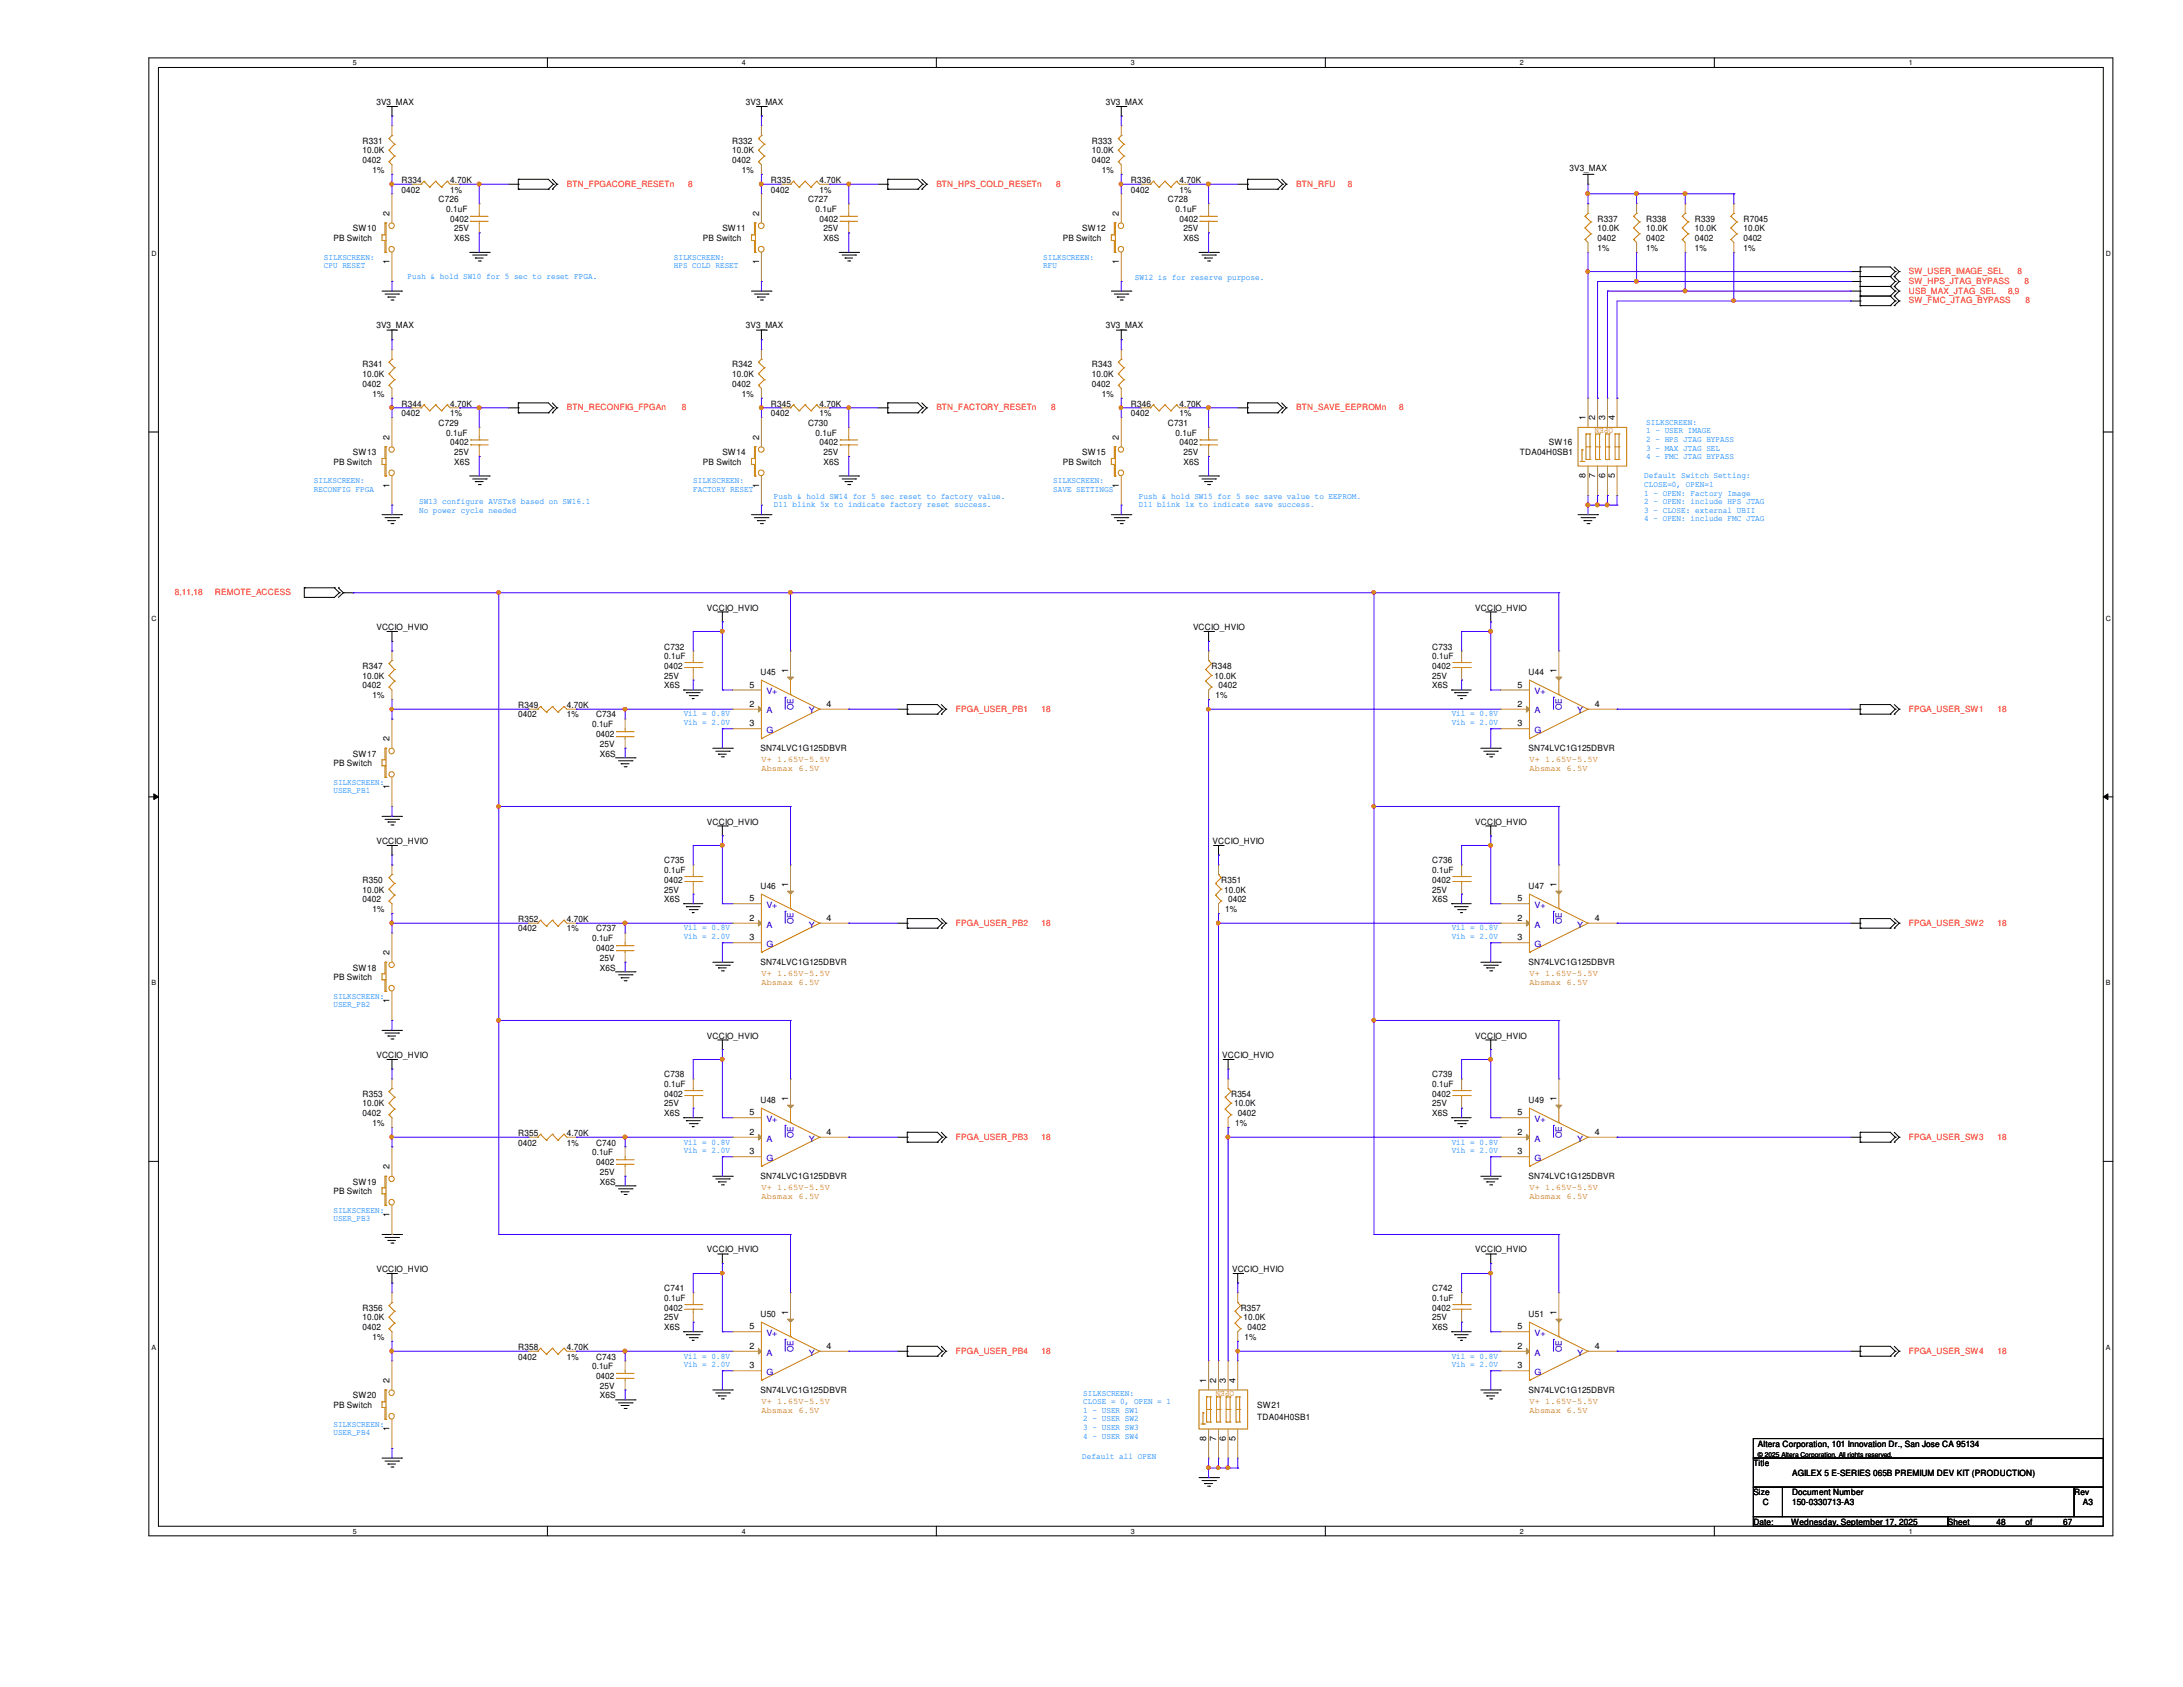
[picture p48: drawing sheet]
<svg xmlns="http://www.w3.org/2000/svg" width="279mm" height="216mm" viewBox="0 0 279 216" stroke-linecap="round" stroke-linejoin="round" font-family="sans-serif">
<defs><g id="words">
<g font-size="1.1">
<text x="48.2" y="13.4">3V3_MAX</text>
<text x="95.5" y="13.4">3V3_MAX</text>
<text x="141.5" y="13.4">3V3_MAX</text>
<text x="46.4" y="18.4">R331</text>
<text x="46.4" y="19.6">10.0K</text>
<text x="46.4" y="20.9">0402</text>
<text x="47.7" y="22.1">1%</text>
<text x="51.4" y="23.4">R334</text>
<text x="57.6" y="23.4">4.70K</text>
<text x="93.7" y="18.4">R332</text>
<text x="93.7" y="19.6">10.0K</text>
<text x="93.7" y="20.9">0402</text>
<text x="95" y="22.1">1%</text>
<text x="98.7" y="23.4">R335</text>
<text x="104.9" y="23.4">4.70K</text>
<text x="139.7" y="18.4">R333</text>
<text x="139.7" y="19.6">10.0K</text>
<text x="139.7" y="20.9">0402</text>
<text x="141" y="22.1">1%</text>
<text x="144.7" y="23.4">R336</text>
<text x="151" y="23.4">4.70K</text>
<text x="200.9" y="21.9">3V3_MAX</text>
<text x="45.2" y="29.6">SW10</text>
<text x="49.9" y="27.6" transform="rotate(-90 49.9 27.6)">2</text>
<text x="51.4" y="24.6">0402</text>
<text x="56.1" y="25.9">C726</text>
<text x="57.1" y="27.1">0.1uF</text>
<text x="57.6" y="24.6">1%</text>
<text x="57.6" y="28.4">0402</text>
<text x="58.1" y="29.6">25V</text>
<text x="92.5" y="29.6">SW11</text>
<text x="97.2" y="27.6" transform="rotate(-90 97.2 27.6)">2</text>
<text x="98.7" y="24.6">0402</text>
<text x="103.4" y="25.9">C727</text>
<text x="104.4" y="27.1">0.1uF</text>
<text x="104.9" y="28.4">0402</text>
<text x="104.9" y="24.6">1%</text>
<text x="105.4" y="29.6">25V</text>
<text x="138.5" y="29.6">SW12</text>
<text x="143.2" y="27.6" transform="rotate(-90 143.2 27.6)">2</text>
<text x="144.7" y="24.6">0402</text>
<text x="149.5" y="25.9">C728</text>
<text x="150.5" y="27.1">0.1uF</text>
<text x="151" y="24.6">1%</text>
<text x="151" y="28.4">0402</text>
<text x="151.5" y="29.6">25V</text>
<text x="204.5" y="28.4">R337</text>
<text x="204.5" y="29.6">10.0K</text>
<text x="210.7" y="28.4">R338</text>
<text x="210.7" y="29.6">10.0K</text>
<text x="216.9" y="28.4">R339</text>
<text x="216.9" y="29.6">10.0K</text>
<text x="223.1" y="28.4">R7045</text>
<text x="223.1" y="29.6">10.0K</text>
<text x="42.7" y="30.9">PB Switch</text>
<text x="49.9" y="33.8" transform="rotate(-90 49.9 33.8)">1</text>
<text x="58.1" y="30.9">X6S</text>
<text x="90" y="30.9">PB Switch</text>
<text x="97.2" y="33.8" transform="rotate(-90 97.2 33.8)">1</text>
<text x="105.4" y="30.9">X6S</text>
<text x="136" y="30.9">PB Switch</text>
<text x="143.2" y="33.8" transform="rotate(-90 143.2 33.8)">1</text>
<text x="151.5" y="30.9">X6S</text>
<text x="204.5" y="30.9">0402</text>
<text x="204.5" y="32.1">1%</text>
<text x="210.7" y="30.9">0402</text>
<text x="210.7" y="32.1">1%</text>
<text x="216.9" y="30.9">0402</text>
<text x="216.9" y="32.1">1%</text>
<text x="223.1" y="30.9">0402</text>
<text x="223.1" y="32.1">1%</text>
<text x="46.4" y="47">R341</text>
<text x="48.2" y="42">3V3_MAX</text>
<text x="93.7" y="47">R342</text>
<text x="95.5" y="42">3V3_MAX</text>
<text x="139.7" y="47">R343</text>
<text x="141.5" y="42">3V3_MAX</text>
<text x="46.4" y="48.3">10.0K</text>
<text x="46.4" y="49.5">0402</text>
<text x="47.7" y="50.8">1%</text>
<text x="51.4" y="52">R344</text>
<text x="51.4" y="53.3">0402</text>
<text x="57.6" y="52">4.70K</text>
<text x="57.6" y="53.3">1%</text>
<text x="93.7" y="48.3">10.0K</text>
<text x="93.7" y="49.5">0402</text>
<text x="95" y="50.8">1%</text>
<text x="98.7" y="52">R345</text>
<text x="98.7" y="53.3">0402</text>
<text x="104.9" y="53.3">1%</text>
<text x="104.9" y="52">4.70K</text>
<text x="139.7" y="48.3">10.0K</text>
<text x="139.7" y="49.5">0402</text>
<text x="141" y="50.8">1%</text>
<text x="144.7" y="53.3">0402</text>
<text x="144.7" y="52">R346</text>
<text x="151" y="52">4.70K</text>
<text x="151" y="53.3">1%</text>
<text x="202.9" y="53.8" transform="rotate(-90 202.9 53.8)">1</text>
<text x="204.2" y="53.8" transform="rotate(-90 204.2 53.8)">2</text>
<text x="205.4" y="53.8" transform="rotate(-90 205.4 53.8)">3</text>
<text x="206.7" y="53.8" transform="rotate(-90 206.7 53.8)">4</text>
<text x="42.7" y="59.5">PB Switch</text>
<text x="45.2" y="58.3">SW13</text>
<text x="49.9" y="56.3" transform="rotate(-90 49.9 56.3)">2</text>
<text x="56.1" y="54.5">C729</text>
<text x="57.1" y="55.8">0.1uF</text>
<text x="57.6" y="57">0402</text>
<text x="58.1" y="58.3">25V</text>
<text x="58.1" y="59.5">X6S</text>
<text x="90" y="59.5">PB Switch</text>
<text x="92.5" y="58.3">SW14</text>
<text x="97.2" y="56.3" transform="rotate(-90 97.2 56.3)">2</text>
<text x="103.4" y="54.5">C730</text>
<text x="104.4" y="55.8">0.1uF</text>
<text x="104.9" y="57">0402</text>
<text x="105.4" y="58.3">25V</text>
<text x="105.4" y="59.5">X6S</text>
<text x="136" y="59.5">PB Switch</text>
<text x="138.5" y="58.3">SW15</text>
<text x="143.2" y="56.3" transform="rotate(-90 143.2 56.3)">2</text>
<text x="149.5" y="54.5">C731</text>
<text x="150.5" y="55.8">0.1uF</text>
<text x="151" y="57">0402</text>
<text x="151.5" y="58.3">25V</text>
<text x="151.5" y="59.5">X6S</text>
<text x="194.5" y="58.3">TDA04H0SB1</text>
<text x="198.2" y="57">SW16</text>
<text x="49.9" y="62.4" transform="rotate(-90 49.9 62.4)">1</text>
<text x="97.2" y="62.4" transform="rotate(-90 97.2 62.4)">1</text>
<text x="143.2" y="62.4" transform="rotate(-90 143.2 62.4)">1</text>
<text x="202.9" y="61.2" transform="rotate(-90 202.9 61.2)">8</text>
<text x="204.2" y="61.2" transform="rotate(-90 204.2 61.2)">7</text>
<text x="205.4" y="61.2" transform="rotate(-90 205.4 61.2)">6</text>
<text x="206.7" y="61.2" transform="rotate(-90 206.7 61.2)">5</text>
<text x="48.2" y="80.6">VCCIO_HVIO</text>
<text x="85" y="83.1">C732</text>
<text x="90.5" y="78.1">VCCIO_HVIO</text>
<text x="152.7" y="80.6">VCCIO_HVIO</text>
<text x="183.3" y="83.1">C733</text>
<text x="188.8" y="78.1">VCCIO_HVIO</text>
<text x="46.4" y="85.6">R347</text>
<text x="46.4" y="86.9">10.0K</text>
<text x="46.4" y="88.1">0402</text>
<text x="47.7" y="89.4">1%</text>
<text x="85" y="84.4">0.1uF</text>
<text x="85" y="85.6">0402</text>
<text x="85" y="86.9">25V</text>
<text x="85" y="88.1">X6S</text>
<text x="95.9" y="88">5</text>
<text x="97.3" y="86.4">U45</text>
<text x="100.9" y="86.1" transform="rotate(-90 100.9 86.1)">1</text>
<text x="155.1" y="85.6">R348</text>
<text x="155.4" y="86.9">10.0K</text>
<text x="155.6" y="89.4">1%</text>
<text x="156" y="88.1">0402</text>
<text x="183.3" y="84.4">0.1uF</text>
<text x="183.3" y="85.6">0402</text>
<text x="183.3" y="86.9">25V</text>
<text x="183.3" y="88.1">X6S</text>
<text x="194.2" y="88">5</text>
<text x="195.6" y="86.4">U44</text>
<text x="199.2" y="86.1" transform="rotate(-90 199.2 86.1)">1</text>
<text x="49.9" y="94.9" transform="rotate(-90 49.9 94.9)">2</text>
<text x="66.3" y="90.6">R349</text>
<text x="66.3" y="91.8">0402</text>
<text x="72.6" y="91.8">1%</text>
<text x="72.6" y="90.6">4.70K</text>
<text x="75.8" y="93.1">0.1uF</text>
<text x="76.3" y="91.8">C734</text>
<text x="76.3" y="94.3">0402</text>
<text x="76.8" y="95.6">25V</text>
<text x="95.9" y="93">3</text>
<text x="95.9" y="90.5">2</text>
<text x="105.8" y="90.5">4</text>
<text x="194.2" y="93">3</text>
<text x="194.2" y="90.5">2</text>
<text x="204.1" y="90.5">4</text>
<text x="42.7" y="98">PB Switch</text>
<text x="45.2" y="96.8">SW17</text>
<text x="49.9" y="101" transform="rotate(-90 49.9 101)">1</text>
<text x="76.8" y="96.8">X6S</text>
<text x="97.3" y="96.1">SN74LVC1G125DBVR</text>
<text x="195.6" y="96.1">SN74LVC1G125DBVR</text>
<text x="90.5" y="105.5">VCCIO_HVIO</text>
<text x="188.8" y="105.5">VCCIO_HVIO</text>
<text x="46.4" y="113">R350</text>
<text x="48.2" y="108">VCCIO_HVIO</text>
<text x="85" y="110.5">C735</text>
<text x="85" y="111.8">0.1uF</text>
<text x="85" y="113">0402</text>
<text x="97.3" y="113.7">U46</text>
<text x="100.9" y="113.5" transform="rotate(-90 100.9 113.5)">1</text>
<text x="155.2" y="108">VCCIO_HVIO</text>
<text x="156.3" y="113">R351</text>
<text x="183.3" y="110.5">C736</text>
<text x="183.3" y="111.8">0.1uF</text>
<text x="183.3" y="113">0402</text>
<text x="195.6" y="113.7">U47</text>
<text x="199.2" y="113.5" transform="rotate(-90 199.2 113.5)">1</text>
<text x="46.4" y="114.3">10.0K</text>
<text x="46.4" y="115.5">0402</text>
<text x="47.7" y="116.7">1%</text>
<text x="66.3" y="118">R352</text>
<text x="66.3" y="119.2">0402</text>
<text x="72.6" y="119.2">1%</text>
<text x="72.6" y="118">4.70K</text>
<text x="76.3" y="119.2">C737</text>
<text x="85" y="114.3">25V</text>
<text x="85" y="115.5">X6S</text>
<text x="95.9" y="115.4">5</text>
<text x="95.9" y="117.9">2</text>
<text x="105.8" y="117.9">4</text>
<text x="156.7" y="114.3">10.0K</text>
<text x="156.8" y="116.7">1%</text>
<text x="157.2" y="115.5">0402</text>
<text x="183.3" y="114.3">25V</text>
<text x="183.3" y="115.5">X6S</text>
<text x="194.2" y="115.4">5</text>
<text x="194.2" y="117.9">2</text>
<text x="204.1" y="117.9">4</text>
<text x="42.7" y="125.4">PB Switch</text>
<text x="45.2" y="124.2">SW18</text>
<text x="49.9" y="122.3" transform="rotate(-90 49.9 122.3)">2</text>
<text x="75.8" y="120.5">0.1uF</text>
<text x="76.3" y="121.7">0402</text>
<text x="76.8" y="122.9">25V</text>
<text x="76.8" y="124.2">X6S</text>
<text x="95.9" y="120.4">3</text>
<text x="97.3" y="123.4">SN74LVC1G125DBVR</text>
<text x="194.2" y="120.4">3</text>
<text x="195.6" y="123.4">SN74LVC1G125DBVR</text>
<text x="49.9" y="128.4" transform="rotate(-90 49.9 128.4)">1</text>
<text x="48.2" y="135.4">VCCIO_HVIO</text>
<text x="85" y="137.9">C738</text>
<text x="90.5" y="132.9">VCCIO_HVIO</text>
<text x="156.4" y="135.4">VCCIO_HVIO</text>
<text x="183.3" y="137.9">C739</text>
<text x="188.8" y="132.9">VCCIO_HVIO</text>
<text x="46.4" y="140.4">R353</text>
<text x="46.4" y="141.6">10.0K</text>
<text x="46.4" y="142.9">0402</text>
<text x="85" y="139.1">0.1uF</text>
<text x="85" y="140.4">0402</text>
<text x="85" y="141.6">25V</text>
<text x="85" y="142.9">X6S</text>
<text x="95.9" y="142.7">5</text>
<text x="97.3" y="141.1">U48</text>
<text x="100.9" y="140.9" transform="rotate(-90 100.9 140.9)">1</text>
<text x="157.6" y="140.4">R354</text>
<text x="157.9" y="141.6">10.0K</text>
<text x="158.4" y="142.9">0402</text>
<text x="183.3" y="139.1">0.1uF</text>
<text x="183.3" y="140.4">0402</text>
<text x="183.3" y="141.6">25V</text>
<text x="183.3" y="142.9">X6S</text>
<text x="194.2" y="142.7">5</text>
<text x="195.6" y="141.1">U49</text>
<text x="199.2" y="140.9" transform="rotate(-90 199.2 140.9)">1</text>
<text x="47.7" y="144.1">1%</text>
<text x="49.9" y="149.6" transform="rotate(-90 49.9 149.6)">2</text>
<text x="66.3" y="145.4">R355</text>
<text x="66.3" y="146.6">0402</text>
<text x="72.6" y="146.6">1%</text>
<text x="72.6" y="145.4">4.70K</text>
<text x="75.8" y="147.8">0.1uF</text>
<text x="76.3" y="146.6">C740</text>
<text x="76.3" y="149.1">0402</text>
<text x="95.9" y="147.7">3</text>
<text x="95.9" y="145.2">2</text>
<text x="105.8" y="145.2">4</text>
<text x="158.1" y="144.1">1%</text>
<text x="194.2" y="147.7">3</text>
<text x="194.2" y="145.2">2</text>
<text x="204.1" y="145.2">4</text>
<text x="42.7" y="152.8">PB Switch</text>
<text x="45.2" y="151.6">SW19</text>
<text x="49.9" y="155.8" transform="rotate(-90 49.9 155.8)">1</text>
<text x="76.8" y="150.3">25V</text>
<text x="76.8" y="151.6">X6S</text>
<text x="97.3" y="150.8">SN74LVC1G125DBVR</text>
<text x="195.6" y="150.8">SN74LVC1G125DBVR</text>
<text x="90.5" y="160.3">VCCIO_HVIO</text>
<text x="188.8" y="160.3">VCCIO_HVIO</text>
<text x="46.4" y="167.8">R356</text>
<text x="48.2" y="162.8">VCCIO_HVIO</text>
<text x="85" y="165.3">C741</text>
<text x="85" y="166.5">0.1uF</text>
<text x="85" y="167.8">0402</text>
<text x="157.7" y="162.8">VCCIO_HVIO</text>
<text x="158.8" y="167.8">R357</text>
<text x="183.3" y="165.3">C742</text>
<text x="183.3" y="166.5">0.1uF</text>
<text x="183.3" y="167.8">0402</text>
<text x="46.4" y="169">10.0K</text>
<text x="46.4" y="170.3">0402</text>
<text x="47.7" y="171.5">1%</text>
<text x="66.3" y="172.7">R358</text>
<text x="66.3" y="174">0402</text>
<text x="72.6" y="174">1%</text>
<text x="72.6" y="172.7">4.70K</text>
<text x="76.3" y="174">C743</text>
<text x="85" y="169">25V</text>
<text x="85" y="170.3">X6S</text>
<text x="95.9" y="170.1">5</text>
<text x="95.9" y="172.6">2</text>
<text x="97.3" y="168.5">U50</text>
<text x="100.9" y="168.3" transform="rotate(-90 100.9 168.3)">1</text>
<text x="105.8" y="172.6">4</text>
<text x="159.2" y="169">10.0K</text>
<text x="159.3" y="171.5">1%</text>
<text x="159.7" y="170.3">0402</text>
<text x="183.3" y="169">25V</text>
<text x="183.3" y="170.3">X6S</text>
<text x="194.2" y="170.1">5</text>
<text x="194.2" y="172.6">2</text>
<text x="195.6" y="168.5">U51</text>
<text x="199.2" y="168.3" transform="rotate(-90 199.2 168.3)">1</text>
<text x="204.1" y="172.6">4</text>
<text x="45.2" y="178.9">SW20</text>
<text x="49.9" y="177" transform="rotate(-90 49.9 177)">2</text>
<text x="75.8" y="175.2">0.1uF</text>
<text x="76.3" y="176.5">0402</text>
<text x="76.8" y="177.7">25V</text>
<text x="76.8" y="178.9">X6S</text>
<text x="95.9" y="175.1">3</text>
<text x="97.3" y="178.2">SN74LVC1G125DBVR</text>
<text x="154.4" y="177" transform="rotate(-90 154.4 177)">1</text>
<text x="155.7" y="177" transform="rotate(-90 155.7 177)">2</text>
<text x="156.9" y="177" transform="rotate(-90 156.9 177)">3</text>
<text x="158.1" y="177" transform="rotate(-90 158.1 177)">4</text>
<text x="194.2" y="175.1">3</text>
<text x="195.6" y="178.2">SN74LVC1G125DBVR</text>
<text x="42.7" y="180.2">PB Switch</text>
<text x="49.9" y="183.2" transform="rotate(-90 49.9 183.2)">1</text>
<text x="154.4" y="184.4" transform="rotate(-90 154.4 184.4)">8</text>
<text x="155.7" y="184.4" transform="rotate(-90 155.7 184.4)">7</text>
<text x="156.9" y="184.4" transform="rotate(-90 156.9 184.4)">6</text>
<text x="158.1" y="184.4" transform="rotate(-90 158.1 184.4)">5</text>
<text x="160.9" y="180.2">SW21</text>
<text x="160.9" y="181.7">TDA04H0SB1</text>
<text x="225" y="185.2">Altera Corporation, 101 Innovation Dr., San Jose CA 95134</text>
<text x="224.4" y="187.7">Title</text>
<text x="224.4" y="191.4">Size</text>
<text x="229.4" y="188.9">AGILEX 5 E-SERIES 065B PREMIUM DEV KIT (PRODUCTION)</text>
<text x="229.4" y="191.4">Document Number</text>
<text x="265.5" y="191.4">Rev</text>
<text x="224.4" y="195.2">Date:</text>
<text x="225.6" y="192.7">C</text>
<text x="229.2" y="195.2">Wednesday, September 17, 2025</text>
<text x="229.4" y="192.7">150-0330713-A3</text>
<text x="249.3" y="195.2">Sheet</text>
<text x="255.5" y="195.2">48</text>
<text x="259.2" y="195.2">of</text>
<text x="264.1" y="195.2">67</text>
<text x="266.6" y="192.7">A3</text>
</g>
<g font-size="1.1" fill="#f00">
<text x="72.6" y="23.9">BTN_FPGACORE_RESETn</text>
<text x="88.1" y="23.9">8</text>
<text x="119.8" y="23.9">BTN_HPS_COLD_RESETn</text>
<text x="135.2" y="23.9">8</text>
<text x="165.9" y="23.9">BTN_RFU</text>
<text x="172.5" y="23.9">8</text>
<text x="244.3" y="35.1">SW_USER_IMAGE_SEL</text>
<text x="258.2" y="35.1">8</text>
<text x="244.3" y="36.3">SW_HPS_JTAG_BYPASS</text>
<text x="244.3" y="37.6">USB_MAX_JTAG_SEL</text>
<text x="244.3" y="38.8">SW_FMC_JTAG_BYPASS</text>
<text x="257" y="37.6">8,9</text>
<text x="259.1" y="36.3">8</text>
<text x="259.2" y="38.8">8</text>
<text x="72.6" y="52.5">BTN_RECONFIG_FPGAn</text>
<text x="87.2" y="52.5">8</text>
<text x="119.8" y="52.5">BTN_FACTORY_RESETn</text>
<text x="134.5" y="52.5">8</text>
<text x="165.9" y="52.5">BTN_SAVE_EEPROMn</text>
<text x="179.1" y="52.5">8</text>
<text x="22.4" y="76.2">8,11,18</text>
<text x="27.5" y="76.2">REMOTE_ACCESS</text>
<text x="122.3" y="91.1">FPGA_USER_PB1</text>
<text x="133.3" y="91.1">18</text>
<text x="244.3" y="91.1">FPGA_USER_SW1</text>
<text x="255.7" y="91.1">18</text>
<text x="122.3" y="118.5">FPGA_USER_PB2</text>
<text x="133.3" y="118.5">18</text>
<text x="244.3" y="118.5">FPGA_USER_SW2</text>
<text x="255.7" y="118.5">18</text>
<text x="122.3" y="145.8">FPGA_USER_PB3</text>
<text x="133.3" y="145.8">18</text>
<text x="244.3" y="145.8">FPGA_USER_SW3</text>
<text x="255.7" y="145.8">18</text>
<text x="122.3" y="173.2">FPGA_USER_PB4</text>
<text x="133.3" y="173.2">18</text>
<text x="244.3" y="173.2">FPGA_USER_SW4</text>
<text x="255.7" y="173.2">18</text>
</g>
<g font-size="1.1" fill="#007fff">
<text x="41.4" y="33.2">SILKSCREEN:</text>
<text x="41.4" y="34.3">CPU RESET</text>
<text x="52.2" y="35.7">Push &amp; hold SW10 for 5 sec to reset FPGA.</text>
<text x="86.2" y="33.2">SILKSCREEN:</text>
<text x="86.2" y="34.3">HPS COLD RESET</text>
<text x="133.5" y="33.2">SILKSCREEN:</text>
<text x="133.5" y="34.3">RFU</text>
<text x="145.2" y="35.8">SW12 is for reserve purpose.</text>
<text x="210.7" y="54.4">SILKSCREEN:</text>
<text x="210.7" y="55.5">1 - USER IMAGE</text>
<text x="210.7" y="56.6">2 - HPS JTAG BYPASS</text>
<text x="210.7" y="57.7">3 - MAX JTAG SEL</text>
<text x="210.7" y="58.8">4 - FMC JTAG BYPASS</text>
<text x="40.2" y="61.8">SILKSCREEN:</text>
<text x="40.2" y="62.9">RECONFIG FPGA</text>
<text x="53.6" y="64.6">SW13 configure AVSTx8 based on SW16.1</text>
<text x="53.6" y="65.7">No power cycle needed</text>
<text x="88.7" y="61.8">SILKSCREEN:</text>
<text x="88.7" y="62.9">FACTORY RESET</text>
<text x="99.1" y="63.8">Push &amp; hold SW14 for 5 sec reset to factory value.</text>
<text x="99.1" y="64.9">D11 blink 5x to indicate factory reset success.</text>
<text x="134.8" y="61.8">SILKSCREEN:</text>
<text x="134.8" y="62.9">SAVE SETTINGS</text>
<text x="145.8" y="63.8">Push &amp; hold SW15 for 5 sec save value to EEPROM.</text>
<text x="145.8" y="64.9">D11 blink 1x to indicate save success.</text>
<text x="210.4" y="61.2">Default Switch Setting:</text>
<text x="210.4" y="62.3">CLOSE=0, OPEN=1</text>
<text x="210.4" y="63.4">1 - OPEN: Factory Image</text>
<text x="210.4" y="64.5">2 - OPEN: include HPS JTAG</text>
<text x="210.4" y="65.6">3 - CLOSE: external UBII</text>
<text x="210.4" y="66.7">4 - OPEN: include FMC JTAG</text>
<text x="87.5" y="91.7">Vil = 0.8V</text>
<text x="87.5" y="92.8">Vih = 2.0V</text>
<text x="185.8" y="91.7">Vil = 0.8V</text>
<text x="185.8" y="92.8">Vih = 2.0V</text>
<text x="42.7" y="100.4">SILKSCREEN:</text>
<text x="42.7" y="101.5">USER_PB1</text>
<text x="87.5" y="119.1">Vil = 0.8V</text>
<text x="185.8" y="119.1">Vil = 0.8V</text>
<text x="87.5" y="120.2">Vih = 2.0V</text>
<text x="185.8" y="120.2">Vih = 2.0V</text>
<text x="42.7" y="127.8">SILKSCREEN:</text>
<text x="42.7" y="128.9">USER_PB2</text>
<text x="87.5" y="146.5">Vil = 0.8V</text>
<text x="87.5" y="147.6">Vih = 2.0V</text>
<text x="185.8" y="146.5">Vil = 0.8V</text>
<text x="185.8" y="147.6">Vih = 2.0V</text>
<text x="42.7" y="155.2">SILKSCREEN:</text>
<text x="42.7" y="156.3">USER_PB3</text>
<text x="87.5" y="173.9">Vil = 0.8V</text>
<text x="185.8" y="173.9">Vil = 0.8V</text>
<text x="87.5" y="175">Vih = 2.0V</text>
<text x="138.6" y="178.6">SILKSCREEN:</text>
<text x="138.6" y="179.7">CLOSE = 0, OPEN = 1</text>
<text x="185.8" y="175">Vih = 2.0V</text>
<text x="42.7" y="182.6">SILKSCREEN:</text>
<text x="42.7" y="183.7">USER_PB4</text>
<text x="138.6" y="180.8">1 - USER SW1</text>
<text x="138.6" y="181.9">2 - USER SW2</text>
<text x="138.6" y="183">3 - USER SW3</text>
<text x="138.6" y="184.1">4 - USER SW4</text>
<text x="138.5" y="186.7">Default all OPEN</text>
</g>
<g font-size="1.1" fill="#cc7f05">
<text x="206.5" y="54.7" transform="rotate(-180 206.5 54.7)">OPEN</text>
<text x="97.5" y="97.6">V+ 1.65V-5.5V</text>
<text x="97.5" y="98.7">Absmax 6.5V</text>
<text x="195.7" y="97.6">V+ 1.65V-5.5V</text>
<text x="195.7" y="98.7">Absmax 6.5V</text>
<text x="97.5" y="124.9">V+ 1.65V-5.5V</text>
<text x="195.7" y="124.9">V+ 1.65V-5.5V</text>
<text x="97.5" y="126">Absmax 6.5V</text>
<text x="195.7" y="126">Absmax 6.5V</text>
<text x="97.5" y="152.3">V+ 1.65V-5.5V</text>
<text x="97.5" y="153.4">Absmax 6.5V</text>
<text x="195.7" y="152.3">V+ 1.65V-5.5V</text>
<text x="195.7" y="153.4">Absmax 6.5V</text>
<text x="97.5" y="179.7">V+ 1.65V-5.5V</text>
<text x="157.9" y="178" transform="rotate(-180 157.9 178)">OPEN</text>
<text x="195.7" y="179.7">V+ 1.65V-5.5V</text>
<text x="97.5" y="180.8">Absmax 6.5V</text>
<text x="195.7" y="180.8">Absmax 6.5V</text>
</g>
<g font-size="1.1" fill="#00c">
<text x="98.1" y="88.9">V+</text>
<text x="196.4" y="88.9">V+</text>
<text x="98.1" y="93.8">G</text>
<text x="98.1" y="91.3">A</text>
<text x="101.6" y="90.9" transform="rotate(-90 101.6 90.9)">OE</text>
<text x="103.5" y="91.3">Y</text>
<text x="196.4" y="93.8">G</text>
<text x="196.4" y="91.3">A</text>
<text x="199.9" y="90.9" transform="rotate(-90 199.9 90.9)">OE</text>
<text x="201.8" y="91.3">Y</text>
<text x="98.1" y="116.2">V+</text>
<text x="98.1" y="118.7">A</text>
<text x="101.6" y="118.3" transform="rotate(-90 101.6 118.3)">OE</text>
<text x="103.5" y="118.7">Y</text>
<text x="196.4" y="116.2">V+</text>
<text x="196.4" y="118.7">A</text>
<text x="199.9" y="118.3" transform="rotate(-90 199.9 118.3)">OE</text>
<text x="201.8" y="118.7">Y</text>
<text x="98.1" y="121.2">G</text>
<text x="196.4" y="121.2">G</text>
<text x="98.1" y="143.6">V+</text>
<text x="196.4" y="143.6">V+</text>
<text x="98.1" y="148.6">G</text>
<text x="98.1" y="146.1">A</text>
<text x="101.6" y="145.7" transform="rotate(-90 101.6 145.7)">OE</text>
<text x="103.5" y="146.1">Y</text>
<text x="196.4" y="148.6">G</text>
<text x="196.4" y="146.1">A</text>
<text x="199.9" y="145.7" transform="rotate(-90 199.9 145.7)">OE</text>
<text x="201.8" y="146.1">Y</text>
<text x="98.1" y="171">V+</text>
<text x="98.1" y="173.5">A</text>
<text x="101.6" y="173.1" transform="rotate(-90 101.6 173.1)">OE</text>
<text x="103.5" y="173.5">Y</text>
<text x="196.4" y="171">V+</text>
<text x="196.4" y="173.5">A</text>
<text x="199.9" y="173.1" transform="rotate(-90 199.9 173.1)">OE</text>
<text x="201.8" y="173.5">Y</text>
<text x="98.1" y="176">G</text>
<text x="196.4" y="176">G</text>
</g>
<g font-size=".9">
<text x="45.2" y="8.3">5</text>
<text x="95" y="8.3">4</text>
<text x="144.7" y="8.3">3</text>
<text x="194.5" y="8.3">2</text>
<text x="244.3" y="8.3">1</text>
<text x="19.4" y="32.8">D</text>
<text x="269.5" y="32.8">D</text>
<text x="19.4" y="79.4">C</text>
<text x="269.5" y="79.4">C</text>
<text x="19.4" y="126.1">B</text>
<text x="269.5" y="126.1">B</text>
<text x="19.4" y="172.8">A</text>
<text x="269.5" y="172.8">A</text>
<text x="45.2" y="196.3">5</text>
<text x="95" y="196.3">4</text>
<text x="144.7" y="196.3">3</text>
<text x="194.5" y="196.3">2</text>
<text x="244.3" y="196.3">1</text>
</g>
<text font-size=".8" x="225" y="186.4">© 2025 Altera Corporation. All rights reserved.</text>
</g></defs>
<path d="M19.1 7.4h251.3v189.2h-251.3zM20.3 8.6h248.9v186.7h-248.9z" fill="none" stroke="#000" stroke-width=".13"/>
<g fill="#fff">
<path d="M45.2 7.5h.5v1.1h-.5z"/>
<path d="M45.2 195.5h.5v1h-.5z"/>
</g>
<path d="M70.1 7.4v1.2M70.1 195.3v1.3" fill="none" stroke="#000" stroke-width=".13"/>
<g fill="#fff">
<path d="M95 7.5h.5v1.1h-.5z"/>
<path d="M95 195.5h.5v1h-.5z"/>
</g>
<path d="M119.8 7.4v1.2M119.8 195.3v1.3" fill="none" stroke="#000" stroke-width=".13"/>
<g fill="#fff">
<path d="M144.7 7.5h.5v1.1h-.5z"/>
<path d="M144.7 195.5h.5v1h-.5z"/>
</g>
<path d="M169.6 7.4v1.2M169.6 195.3v1.3" fill="none" stroke="#000" stroke-width=".13"/>
<g fill="#fff">
<path d="M194.5 7.5h.5v1.1h-.5z"/>
<path d="M194.5 195.5h.5v1h-.5z"/>
</g>
<path d="M219.4 7.4v1.2M219.4 195.3v1.3" fill="none" stroke="#000" stroke-width=".13"/>
<g fill="#fff">
<path d="M244.3 7.5h.5v1.1h-.5z"/>
<path d="M244.3 195.5h.5v1h-.5z"/>
<path d="M19.4 32h.6v1h-.6z"/>
<path d="M269.5 32h.7v1h-.7z"/>
<path d="M19.4 78.6h.6v1h-.6z"/>
<path d="M269.5 78.6h.7v1h-.7z"/>
</g>
<path d="M19.1 55.3h1.2M269.2 55.3h1.2" fill="none" stroke="#000" stroke-width=".13"/>
<g fill="#fff">
<path d="M19.4 125.3h.6v1h-.6z"/>
<path d="M269.5 125.3h.6v1h-.6z"/>
</g>
<path d="M19.1 102h1.2M19.7 101.6l.6 .4-.6 .3zM269.2 102l.6-.4v.7zM269.2 102h1.2" fill="none" stroke="#000" stroke-width=".13"/>
<path d="M19.7 101.6l.6 .4-.6 .3zM269.2 102l.6-.4v.7z" fill="#000"/>
<g fill="#fff">
<path d="M19.4 172h.5v1h-.5z"/>
<path d="M269.5 172h.6v1h-.6z"/>
</g>
<g fill="none" stroke="#000" stroke-width=".13">
<path d="M49.5 13.6h1.3M50.2 14.9h.1M50.2 13.6v1.3M50.8 13.6h.1M96.8 13.6h1.3M97.5 14.9h.1M97.5 13.6v1.3M98.1 13.6h.1M142.9 13.6h1.2M143.5 14.9h.1M143.5 13.6v1.3M144.1 13.6h.1"/>
<path d="M48.9 37.3h2.5M49.3 37.6h1.7M49.7 38h.1M49.7 38h.9M50 38.4h.3M50.3 38.4h.1M51 37.6h.1M51.4 37.3h.1M60.1 32.3h2.5M60.5 32.6h1.7M60.8 33h.1M60.8 33h1"/>
<path d="M61.2 33.4h.3M61.5 33.4h.1M62.2 32.6h.1M62.6 32.3h.1M65.1 23.6h1.2M66.3 24.2h.1M66.3 22.9h.1M66.3 23.6h.1M66.3 24.2h3.9M66.3 22.9h3.9l.6 .7M66.3 22.9v1.3M70.2 24.2h.1"/>
<path d="M70.7 24.2h.1M70.7 22.9l.6 .7M70.8 23.6h.1M70.8 23.6l-.6 .6M71.3 23.6h.1M71.3 23.6l-.6 .6M96.2 37.3h2.5M96.6 37.6h1.7M96.9 38h.1M96.9 38h1.1M97.3 38.4h.3M97.6 38.4h.1"/>
<path d="M98.3 37.6h.1M98.7 37.3h.1M107.4 32.3h2.5M107.8 32.6h1.7M108.2 33h.1M108.2 33h.9M108.5 33.4h.3M108.8 33.4h.1M109.5 32.6h.1M109.9 32.3h.1M112.4 23.6h1.2M113.6 24.2h.1"/>
<path d="M113.6 22.9h.1M113.6 23.6h.1M113.6 24.2h3.9M113.6 22.9h3.9l.6 .7M113.6 22.9v1.3M117.5 24.2h.1M118 24.2h.1M118 22.9l.6 .7M118.1 23.6h.1M118.1 23.6l-.6 .6M118.6 23.6h.1M118.6 23.6l-.6 .6"/>
<path d="M142.2 37.3h2.5M142.6 37.6h1.8M143 38h.1M143 38h1M143.4 38.4h.2M143.6 38.4h.1M144.4 37.6h.1M144.7 37.3h.1M153.5 32.3h2.5M153.8 32.6h1.8M154.2 33h.1M154.2 33h1"/>
<path d="M154.6 33.4h.2M154.8 33.4h.1M155.6 32.6h.1M156 32.3h.1M158.4 23.6h1.3M159.7 24.2h.1M159.7 22.9h.1M159.7 23.6h.1M159.7 24.2h3.8M159.7 22.9h3.8l.7 .7M159.7 22.9v1.3M163.5 24.2h.1"/>
<path d="M164 24.2h.1M164 22.9l.6 .7M164.2 23.6h.1M164.2 23.6l-.7 .6M164.6 23.6h.1M164.6 23.6l-.6 .6M202.6 22.3h1.3M203.2 23.6h.1M203.2 22.3v1.3M203.9 22.3h.1M236.9 37.3h1.2M236.9 34.8h1.2"/>
<path d="M236.9 36h1.2M236.9 38.5h1.2M238.1 35.4h.1M238.1 34.2h.1M238.1 34.8h.1M238.1 36.7h.1M238.1 36h.1M238.1 37.9h.1M238.1 37.3h.1M238.1 39.1h.1M238.1 38.5h.1M238.1 34.2v4.9"/>
<path d="M238.1 35.4h3.8M238.1 34.2h3.8l.7 .6M238.1 36.7h3.8M238.1 37.9h3.8M238.1 39.1h3.8M241.9 35.4h.1M241.9 36.7h.1M241.9 37.9h.1M241.9 39.1h.1M241.9 35.4l.7 .6M241.9 36.7l.7 .6M241.9 37.9l.7 .6"/>
<path d="M242.4 35.4h.1M242.4 36.7h.1M242.4 37.9h.1M242.4 39.1h.1M242.4 34.2l.7 .6M242.4 35.4l.7 .6M242.4 36.7l.7 .6M242.4 37.9l.7 .6M242.6 34.8h.1M242.6 36h.1M242.6 37.3h.1M242.6 38.5h.1"/>
<path d="M242.6 34.8l-.7 .6M242.6 36l-.7 .7M242.6 37.3l-.7 .6M242.6 38.5l-.7 .6M243.1 34.8h.1M243.1 36h.1M243.1 37.3h.1M243.1 38.5h.1M243.1 34.8l-.7 .6M243.1 36l-.7 .7M243.1 37.3l-.7 .6M243.1 38.5l-.7 .6"/>
<path d="M49.5 42.2h1.3M50.2 43.5h.1M50.2 42.2v1.3M50.8 42.2h.1M65.1 52.2h1.2M66.3 52.8h.1M66.3 51.6h.1M66.3 52.2h.1M66.3 51.6v1.2M66.3 52.8h3.9M66.3 51.6h3.9l.6 .6M70.2 52.8h.1"/>
<path d="M70.7 52.8h.1M70.7 51.6l.6 .6M70.8 52.2h.1M70.8 52.2l-.6 .6M71.3 52.2h.1M71.3 52.2l-.6 .6M96.8 42.2h1.3M97.5 43.5h.1M97.5 42.2v1.3M98.1 42.2h.1M112.4 52.2h1.2M113.6 52.8h.1"/>
<path d="M113.6 51.6h.1M113.6 52.2h.1M113.6 51.6v1.2M113.6 52.8h3.9M113.6 51.6h3.9l.6 .6M117.5 52.8h.1M118 52.8h.1M118 51.6l.6 .6M118.1 52.2h.1M118.1 52.2l-.6 .6M118.6 52.2h.1M118.6 52.2l-.6 .6"/>
<path d="M142.9 42.2h1.2M143.5 43.5h.1M143.5 42.2v1.3M144.1 42.2h.1M158.4 52.2h1.3M159.7 52.8h.1M159.7 51.6h.1M159.7 52.2h.1M159.7 51.6v1.2M159.7 52.8h3.8M159.7 51.6h3.8l.7 .6M163.5 52.8h.1"/>
<path d="M164 52.8h.1M164 51.6l.6 .6M164.2 52.2h.1M164.2 52.2l-.7 .6M164.6 52.2h.1M164.6 52.2l-.6 .6M38.9 75.2h.1M38.9 76.5h.1M38.9 75.2h3.9M38.9 75.2v1.3M42.8 75.2h.1M42.8 75.2l.6 .7"/>
<path d="M43.3 75.2h.1M43.3 75.2l.6 .7M43.4 75.9h.1M43.4 75.9l-.6 .6h-3.9M43.9 75.9h.1M43.9 75.9l-.6 .6M43.9 75.9h1.3M45.2 75.9h.1M48.9 65.9h2.5M49.3 66.3h1.7M49.7 66.6h.1M49.7 66.6h.9"/>
<path d="M50 67h.3M50.3 67h.1M51 66.3h.1M51.4 65.9h.1M60.1 60.9h2.5M60.5 61.3h1.7M60.8 61.6h.1M60.8 61.6h1M61.2 62h.3M61.5 62h.1M62.2 61.3h.1M62.6 60.9h.1"/>
<path d="M91.9 78.3h1.2M92.5 79.6h.1M92.5 78.3v1.3M93.1 78.3h.1M96.2 65.9h2.5M96.6 66.3h1.7M96.9 66.6h.1M96.9 66.6h1.1M97.3 67h.3M97.6 67h.1M98.3 66.3h.1M98.7 65.9h.1"/>
<path d="M107.4 60.9h2.5M107.8 61.3h1.7M108.2 61.6h.1M108.2 61.6h.9M108.5 62h.3M108.8 62h.1M109.5 61.3h.1M109.9 60.9h.1M142.2 65.9h2.5M142.6 66.3h1.8M143 66.6h.1M143 66.6h1"/>
<path d="M143.4 67h.2M143.6 67h.1M144.4 66.3h.1M144.7 65.9h.1M153.5 60.9h2.5M153.8 61.3h1.8M154.2 61.6h.1M154.2 61.6h1M154.6 62h.2M154.8 62h.1M155.6 61.3h.1M156 60.9h.1"/>
<path d="M190.2 78.3h1.2M190.8 79.6h.1M190.8 78.3v1.3M191.4 78.3h.1M202 65.9h2.5M202.4 66.3h1.7M202.7 66.6h.1M202.7 66.6h1.1M203.1 67h.3M203.4 67h.1M204.1 66.3h.1M204.5 65.9h.1"/>
<path d="M49.5 80.8h1.3M50.2 82.1h.1M50.2 80.8v1.3M50.8 80.8h.1M78.8 97h2.5M79.2 97.4h1.7M79.5 97.7h.1M79.5 97.7h1M79.9 98.1h.2M80.1 98.1h.1M80.9 97.4h.1M81.3 97h.1"/>
<path d="M87.5 88.3h.1M87.5 88.3h2.5M87.8 88.6h.1M87.8 88.6h1.8M88.2 89h1M88.6 89.4h.1M88.6 89.4h.3M89.2 89h.1M91.2 95.8h2.5M91.6 96.1h1.7M91.9 96.5h.1M91.9 96.5h1.1"/>
<path d="M92.3 96.9h.3M92.6 96.9h.1M93.3 96.1h.1M93.7 95.8h.1M114.9 90.8h1.2M116.1 91.4h.1M116.1 90.2h.1M116.1 90.8h.1M116.1 91.4h3.9M116.1 90.2h3.9l.6 .6M116.1 90.2v1.2M120 91.4h.1"/>
<path d="M120.5 91.4h.1M120.5 90.2l.6 .6M120.6 90.8h.1M120.6 90.8l-.6 .6M121.1 90.8h.1M121.1 90.8l-.6 .6M154.1 80.8h1.2M154.7 82.1h.1M154.7 80.8v1.3M155.3 80.8h.1M185.8 88.3h.1M185.8 88.3h2.5"/>
<path d="M186.2 88.6h.1M186.2 88.6h1.7M186.6 89h.9M186.9 89.4h.1M186.9 89.4h.3M187.5 89h.1M189.5 95.8h2.5M189.9 96.1h1.7M190.3 96.5h.1M190.3 96.5h1M190.7 96.9h.2M190.9 96.9h.1"/>
<path d="M191.6 96.1h.1M192 95.8h.1M236.9 90.8h1.2M238.1 91.4h.1M238.1 90.2h.1M238.1 90.8h.1M238.1 91.4h3.8M238.1 90.2h3.8l.7 .6M238.1 90.2v1.2M241.9 91.4h.1M242.4 91.4h.1M242.4 90.2l.7 .6"/>
<path d="M242.6 90.8h.1M242.6 90.8l-.7 .6M243.1 90.8h.1M243.1 90.8l-.7 .6M48.9 104.5h2.5M49.3 104.9h1.7M49.5 108.2h1.3M49.7 105.2h.1M49.7 105.2h.9M50 105.6h.3M50.2 109.4h.1M50.2 108.2v1.2"/>
<path d="M50.3 105.6h.1M50.8 108.2h.1M51 104.9h.1M51.4 104.5h.1M87.5 115.7h.1M87.5 115.7h2.5M87.8 116h.1M87.8 116h1.8M88.2 116.4h1M88.6 116.8h.1M88.6 116.8h.3M89.2 116.4h.1"/>
<path d="M91.9 105.7h1.2M92.5 107h.1M92.5 105.7v1.3M93.1 105.7h.1M114.9 118.2h1.2M116.1 118.8h.1M116.1 117.6h.1M116.1 118.2h.1M116.1 117.6v1.2M116.1 118.8h3.9M116.1 117.6h3.9l.6 .6M120 118.8h.1"/>
<path d="M120.5 118.8h.1M120.5 117.6l.6 .6M120.6 118.2h.1M120.6 118.2l-.6 .6M121.1 118.2h.1M121.1 118.2l-.6 .6M155.3 108.2h1.2M156 109.4h.1M156 108.2v1.2M156.5 108.2h.1M185.8 115.7h.1M185.8 115.7h2.5"/>
<path d="M186.2 116h.1M186.2 116h1.7M186.6 116.4h.9M186.9 116.8h.1M186.9 116.8h.3M187.5 116.4h.1M190.2 105.7h1.2M190.8 107h.1M190.8 105.7v1.3M191.4 105.7h.1M236.9 118.2h1.2M238.1 118.8h.1"/>
<path d="M238.1 117.6h.1M238.1 118.2h.1M238.1 118.8h3.8M238.1 117.6h3.8l.7 .6M238.1 117.6v1.2M241.9 118.8h.1M242.4 118.8h.1M242.4 117.6l.7 .6M242.6 118.2h.1M242.6 118.2l-.7 .6M243.1 118.2h.1M243.1 118.2l-.7 .6"/>
<path d="M48.9 131.9h2.5M49.3 132.2h1.7M49.5 135.6h1.3M49.7 132.6h.1M49.7 132.6h.9M50 133h.3M50.2 136.8h.1M50.2 135.6v1.2M50.3 133h.1M50.8 135.6h.1M51 132.2h.1M51.4 131.9h.1"/>
<path d="M78.8 124.4h2.5M79.2 124.8h1.7M79.5 125.1h.1M79.5 125.1h1M79.9 125.5h.2M80.1 125.5h.1M80.9 124.8h.1M81.3 124.4h.1M91.2 123.1h2.5M91.6 123.5h1.7M91.9 133.1h1.2M91.9 123.9h.1"/>
<path d="M91.9 123.9h1.1M92.3 124.2h.3M92.5 134.3h.1M92.5 133.1v1.2M92.6 124.2h.1M93.1 133.1h.1M93.3 123.5h.1M93.7 123.1h.1M156.5 135.6h1.3M157.2 136.8h.1M157.2 135.6v1.2M157.8 135.6h.1"/>
<path d="M189.5 123.1h2.5M189.9 123.5h1.7M190.2 133.1h1.2M190.3 123.9h.1M190.3 123.9h1M190.7 124.2h.2M190.8 134.3h.1M190.8 133.1v1.2M190.9 124.2h.1M191.4 133.1h.1M191.6 123.5h.1M192 123.1h.1"/>
<path d="M19.1 148.6h1.2M48.9 158h2.5M49.3 158.4h1.7M49.7 158.7h.1M49.7 158.7h.9M50 159.1h.3M50.3 159.1h.1M51 158.4h.1M51.4 158h.1M78.8 151.8h2.5M79.2 152.1h1.7M79.5 152.5h.1"/>
<path d="M79.5 152.5h1M79.9 152.9h.2M80.1 152.9h.1M80.9 152.1h.1M81.3 151.8h.1M87.5 143h.1M87.5 143h2.5M87.8 143.4h.1M87.8 143.4h1.8M88.2 143.8h1M88.6 144.2h.1M88.6 144.2h.3"/>
<path d="M89.2 143.8h.1M91.2 150.5h2.5M91.6 150.9h1.7M91.9 151.3h.1M91.9 151.3h1.1M92.3 151.6h.3M92.6 151.6h.1M93.3 150.9h.1M93.7 150.5h.1M114.9 145.5h1.2M116.1 146.2h.1M116.1 144.9h.1"/>
<path d="M116.1 145.5h.1M116.1 144.9v1.3M116.1 146.2h3.9M116.1 144.9h3.9l.6 .6M120 146.2h.1M120.5 146.2h.1M120.5 144.9l.6 .6M120.6 145.5h.1M120.6 145.5l-.6 .7M121.1 145.5h.1M121.1 145.5l-.6 .7M185.8 143h.1"/>
<path d="M185.8 143h2.5M186.2 143.4h.1M186.2 143.4h1.7M186.6 143.8h.9M186.9 144.2h.1M186.9 144.2h.3M187.5 143.8h.1M189.5 150.5h2.5M189.9 150.9h1.7M190.3 151.3h.1M190.3 151.3h1M190.7 151.6h.2"/>
<path d="M190.9 151.6h.1M191.6 150.9h.1M192 150.5h.1M236.9 145.5h1.2M238.1 146.2h.1M238.1 144.9h.1M238.1 145.5h.1M238.1 146.2h3.8M238.1 144.9h3.8l.7 .6M238.1 144.9v1.3M241.9 146.2h.1M242.4 146.2h.1"/>
<path d="M242.4 144.9l.7 .6M242.6 145.5h.1M242.6 145.5l-.7 .7M243.1 145.5h.1M243.1 145.5l-.7 .7M269.2 148.6h1.2M49.5 163h1.3M50.2 164.2h.1M50.2 163v1.2M50.8 163h.1M78.8 179.2h2.5M79.2 179.5h1.7"/>
<path d="M79.5 179.9h.1M79.5 179.9h1M80.9 179.5h.1M81.3 179.2h.1M87.5 170.4h.1M87.5 170.4h2.5M87.8 170.8h.1M87.8 170.8h1.8M88.2 171.2h1M88.6 171.5h.1M88.6 171.5h.3M89.2 171.2h.1"/>
<path d="M91.2 177.9h2.5M91.6 178.3h1.7M91.9 160.5h1.2M91.9 178.6h.1M91.9 178.6h1.1M92.3 179h.3M92.5 161.7h.1M92.5 160.5v1.2M92.6 179h.1M93.1 160.5h.1M93.3 178.3h.1M93.7 177.9h.1"/>
<path d="M114.9 172.9h1.2M116.1 173.6h.1M116.1 172.3h.1M116.1 172.9h.1M116.1 172.3v1.3M116.1 173.6h3.9M116.1 172.3h3.9l.6 .6M120 173.6h.1M120.5 173.6h.1M120.5 172.3l.6 .6M120.6 172.9h.1M120.6 172.9l-.6 .7"/>
<path d="M121.1 172.9h.1M121.1 172.9l-.6 .7M157.8 163h1.2M158.4 164.2h.1M158.4 163v1.2M159 163h.1M185.8 170.4h.1M185.8 170.4h2.5M186.2 170.8h.1M186.2 170.8h1.7M186.6 171.2h.9M186.9 171.5h.1"/>
<path d="M186.9 171.5h.3M187.5 171.2h.1M189.5 177.9h2.5M189.9 178.3h1.7M190.2 160.5h1.2M190.3 178.6h.1M190.3 178.6h1M190.7 179h.2M190.8 161.7h.1M190.8 160.5v1.2M190.9 179h.1M191.4 160.5h.1"/>
<path d="M191.6 178.3h.1M192 177.9h.1M236.9 172.9h1.2M238.1 173.6h.1M238.1 172.3h.1M238.1 172.9h.1M238.1 173.6h3.8M238.1 172.3h3.8l.7 .6M238.1 172.3v1.3M241.9 173.6h.1M242.4 173.6h.1M242.4 172.3l.7 .6"/>
<path d="M242.6 172.9h.1M242.6 172.9l-.7 .7M243.1 172.9h.1M243.1 172.9l-.7 .7M48.9 186.6h2.5M49.3 187h1.7M49.7 187.4h.1M49.7 187.4h.9M50 187.7h.3M50.3 187.7h.1M51 187h.1M51.4 186.6h.1"/>
<path d="M79.9 180.3h.2M80.1 180.3h.1M153.5 189.1h2.5M153.8 189.5h1.8M154.2 189.9h.1M154.2 189.9h1M154.6 190.2h.2M154.8 190.2h.1M155.6 189.5h.1M156 189.1h.1M224.4 184.1h44.8v2.5h-44.8zM224.4 186.6h44.8v3.7h-44.8z"/>
<path d="M224.4 190.3h3.7v3.8h-3.7zM224.4 194.1h24.9v1.2h-24.9zM228.1 190.3h37.4v3.8h-37.4zM249.3 194.1h19.9v1.2h-19.9zM265.5 190.3h3.7v3.8h-3.7z"/>
</g>
<g fill="none" stroke="#cc7f05" stroke-width=".13">
<path d="M107.5 27.7h.1M107.5 28.3h.1M107.5 27.7h2.3M107.5 28.3h2.3M108.6 28.3h.1M108.6 27.7h.1M108.6 27.3v.4M108.6 28.3v.2M48.9 97.2h.1M48.9 98h.1M48.9 97.2v.8M48.9 97.2h.4"/>
<path d="M48.9 98h.4M49.3 95.8h.1M49.3 97.2h.1M49.3 98h.1M49.3 99.5h.1M49.3 95.8v1.4M49.3 98v1.5M49.4 95.8h.1M49.4 99.5h.1M49.4 95.8v3.7M195.7 149.3h.1M199.5 143.7h.1"/>
<path d="M199.5 141.8v1.9M203.2 145.5h.1M203.2 145.5l-7.5-3.7v7.5M203.2 145.5l-7.5 3.8M48.9 179.4h.1M48.9 179.4h.4M48.9 179.4v.7M49.3 177.9h.1M49.3 179.4h.1M49.3 177.9v1.5M49.4 177.9h.1M49.4 177.9v3.8"/>
<path d="M48.9 180.1h.1M48.9 180.1h.4M49.3 180.1h.1M49.3 181.7h.1M49.3 180.1v1.6M49.4 181.7h.1"/>
<circle cx="50.1" cy="96.1" r=".35"/>
<circle cx="50.1" cy="99.1" r=".34"/>
<circle cx="50.1" cy="178.2" r=".35"/>
<circle cx="50.1" cy="181.2" r=".35"/>
</g>
<g fill="none" stroke="#aa8843" stroke-width=".13">
<path d="M108.6 29.8h.1M108.6 26.1h.1M108.6 26.1v1.2M108.6 28.5v1.3M50.2 92h.1M50.2 92v3.8M50.2 99.5v3.7M50.2 103.2h.1M192 143h.1M192 148h.1M192 143h3.7M192 148h3.7"/>
<path d="M50.2 174.2h.1M50.2 174.2v3.7M50.2 185.4h.1M50.2 181.7v3.7"/>
</g>
<path d="M195.4 145.2l.3 .3-.3 .4z" fill="#aa8843"/>
<path d="M192 145.5h.1M192 145.5h3.7M195.4 145.2l.3 .3-.3 .4zM203.2 145.5h3.8M207 145.5h.1" fill="none" stroke="#aa8843" stroke-width=".13"/>
<path d="M199.1 141.4h.8l-.4 .4z" fill="#aa8843"/>
<g fill="none" stroke="#aa8843" stroke-width=".13">
<path d="M146 52.2h.1M146 52.2h1.2M151 52.2h1.2M152.2 52.2h.1M88.7 110.7h.1M88.7 114.4h.1M88.7 110.7v1.2M88.7 113.2v1.2M192 115.7h.1M192 115.7h3.7M187.1 138.1h.1M187.1 138.1v1.2"/>
<path d="M192 120.6h.1M192 120.6h3.7M199.5 138.1h.1M199.5 138.1v3.7M187.1 141.8h.1M187.1 140.5v1.3M199.1 141.4h.8l-.4 .4z"/>
</g>
<path d="M198.8 144h.1M198.8 144v1.5" fill="none" stroke="#00c" stroke-width=".13"/>
<g fill="none" stroke="#cc7f05" stroke-width=".13">
<path d="M147.2 52.2h.1M147.6 51.8h.1M147.6 51.8l.7 .8M147.6 51.8l-.4 .4M148.3 52.6h.1M149.1 51.8h.1M149.1 51.8l.8 .8M149.1 51.8l-.8 .8M149.9 52.6h.1M150.6 51.8h.1M150.6 51.8l.4 .4M150.6 51.8l-.7 .8"/>
<path d="M87.6 112.8h2.2M87.6 112.2h2.2M88.7 112.2h.1M88.7 112.8h.1M88.7 111.9v.3M88.7 112.8v.4M89.8 112.8h.1M89.8 112.2h.1M199.5 116.3h.1M199.5 114.4v1.9M203.2 118.2h.1M203.2 118.2l-7.5-3.8v7.5"/>
<path d="M203.2 118.2l-7.5 3.7M185.9 139.6h2.3M187.1 139.6h.1M187.1 139.3v.3M188.2 139.6h.1M195.7 121.9h.1M185.9 140.2h2.3M187.1 140.2h.1M187.1 140.2v.3M188.2 140.2h.1"/>
</g>
<path d="M195.4 117.8l.3 .4-.3 .3z" fill="#aa8843"/>
<path d="M192 118.2h.1M192 118.2h3.7M195.4 117.8l.3 .4-.3 .3zM203.2 118.2h3.8M207 118.2h.1" fill="none" stroke="#aa8843" stroke-width=".13"/>
<path d="M199.1 114h.8l-.4 .4z" fill="#aa8843"/>
<g fill="none" stroke="#aa8843" stroke-width=".13">
<path d="M97.5 36h.1M97.5 24.8h.1M97.5 24.8v3.7M97.5 32.3v3.7M80 95.8h.1M80 92h.1M80 92v1.3M80 94.5v1.3M50.2 119.4h.1M50.2 119.4v3.7M67.6 118.2h.1M67.6 118.2h1.2"/>
<path d="M72.6 118.2h1.2M73.8 118.2h.1M156 116.9h.1M156 110.7h.1M156 110.7v1.2M156 115.7v1.2M199.1 114h.8l-.4 .4zM199.5 110.7h.1M199.5 110.7v3.7M50.2 130.6h.1M50.2 126.9v3.7M80 177.9h.1"/>
<path d="M80 174.2h.1M80 174.2v1.2M80 176.7v1.2M93.7 170.4h.1M93.7 175.4h.1M93.7 170.4h3.8M93.7 175.4h3.8M158.4 171.7h.1M158.4 165.4h.1M158.4 165.4v1.3M158.4 170.4v1.3"/>
</g>
<path d="M198.8 116.6h.1M198.8 116.6v1.6" fill="none" stroke="#00c" stroke-width=".13"/>
<g fill="none" stroke="#cc7f05" stroke-width=".13">
<path d="M96.2 30.1h.1M96.2 30.8h.1M96.2 30.1h.4M96.2 30.1v.7M96.2 30.8h.4M96.6 28.5h.1M96.6 30.1h.1M96.6 30.8h.1M96.6 32.3h.1M96.6 28.5v1.6M96.6 30.8v1.5M96.7 28.5h.1"/>
<path d="M96.7 32.3h.1M96.7 28.5v3.8M78.9 93.6h.1M78.9 94.3h.1M78.9 93.6h2.3M78.9 94.3h2.3M80 94.3h.1M80 93.6h.1M80 93.3v.3M80 94.3v.2M68.8 118.2h.1M69.2 117.8h.1"/>
<path d="M69.2 117.8l.7 .7M69.2 117.8l-.4 .4M69.9 118.5h.1M70.7 117.8h.1M70.7 117.8l.7 .7M70.7 117.8l-.8 .7M71.4 118.5h.1M72.2 117.8h.1M72.2 117.8l.4 .4M72.2 117.8l-.8 .7M155.6 114.6h.1M155.6 113.1h.1"/>
<path d="M155.6 114.6l.7 .7M155.6 113.1l.7 .7M156 111.9h.1M156 111.9l.3 .4M156.3 115.3h.1M156.3 113.8h.1M156.3 112.3h.1M156.3 115.3l-.3 .4M156.3 113.8l-.7 .8M156.3 112.3l-.7 .8M48.9 124.6h.1M48.9 125.4h.1"/>
<path d="M48.9 124.6h.4M48.9 124.6v.8M48.9 125.4h.4M49.3 123.1h.1M49.3 124.6h.1M49.3 125.4h.1M49.3 126.9h.1M49.3 123.1v1.5M49.3 125.4v1.5M49.4 123.1h.1M49.4 126.9h.1M49.4 123.1v3.8"/>
<path d="M78.9 175.8h.1M78.9 176.4h.1M78.9 175.8h2.3M78.9 176.4h2.3M80 176.4h.1M80 175.8h.1M80 175.4v.4M80 176.4v.3M97.5 176.7h.1M101.2 171.1h.1M101.2 169.2v1.9M104.9 172.9h.1"/>
<path d="M104.9 172.9l-7.4-3.7v7.5M104.9 172.9l-7.4 3.8M158.1 169.3h.1M158.1 167.8h.1M158.1 169.3l.7 .8M158.1 167.8l.7 .8M158.4 166.7h.1M158.4 166.7l.4 .4M158.8 170.1h.1M158.8 168.6h.1M158.8 167.1h.1M158.8 170.1l-.4 .3"/>
<path d="M158.8 168.6l-.7 .7M158.8 167.1l-.7 .7"/>
<circle cx="97.4" cy="28.9" r=".37"/>
<circle cx="97.4" cy="31.9" r=".37"/>
<circle cx="50.1" cy="126.5" r=".35"/>
<circle cx="50.1" cy="123.5" r=".34"/>
</g>
<path d="M97.1 172.6l.4 .3-.4 .4z" fill="#aa8843"/>
<path d="M93.7 172.9h.1M93.7 172.9h3.8M97.1 172.6l.4 .3-.4 .4zM104.9 172.9h3.7M108.6 172.9h.1" fill="none" stroke="#aa8843" stroke-width=".13"/>
<path d="M100.8 168.8h.8l-.4 .4z" fill="#aa8843"/>
<g fill="none" stroke="#aa8843" stroke-width=".13">
<path d="M50.2 16.1h.1M50.2 16.1v1.3M143.5 16.1h.1M143.5 16.1v1.3M50.2 22.3h.1M50.2 21.1v1.2M143.5 22.3h.1M143.5 21.1v1.2M203.2 32.3h.1M203.2 26.1h.1M203.2 26.1v1.2M203.2 31v1.3"/>
<path d="M50.2 51h.1M50.2 44.7h.1M50.2 44.7v1.3M50.2 49.7v1.3M88.7 83.3h.1M88.7 87h.1M88.7 83.3v1.2M88.7 85.8v1.2M192 88.3h.1M192 93.3h.1M192 88.3h3.7M192 93.3h3.7"/>
<path d="M88.7 138.1h.1M88.7 138.1v1.2M157.2 138.1h.1M157.2 138.1v1.2M88.7 141.8h.1M88.7 140.5v1.3M157.2 144.3h.1M157.2 143v1.3M100.8 168.8h.8l-.4 .4zM101.2 165.4h.1M101.2 165.4v3.8"/>
</g>
<path d="M100.5 171.4h.1M100.5 171.4v1.5" fill="none" stroke="#00c" stroke-width=".13"/>
<g fill="none" stroke="#cc7f05" stroke-width=".13">
<path d="M49.8 19.2h.1M49.8 17.7h.1M49.8 19.2l.7 .8M49.8 17.7l.7 .8M50.2 17.4h.1M50.2 17.4l-.4 .3M50.5 20h.1M50.5 18.5h.1M50.5 20l-.7 .7M50.5 18.5l-.7 .7M143.1 19.2h.1M143.1 17.7h.1"/>
<path d="M143.1 19.2l.7 .8M143.1 17.7l.7 .8M143.5 17.4h.1M143.5 17.4l-.4 .3M143.8 20h.1M143.8 18.5h.1M143.8 20l-.7 .7M143.8 18.5l-.7 .7M49.8 20.7h.1M49.8 20.7l.4 .4M143.1 20.7h.1M143.1 20.7l.4 .4"/>
<path d="M202.9 30.6h.1M202.9 29.2h.1M202.9 27.7h.1M202.9 30.6l.3 .4M202.9 29.2l.7 .7M202.9 27.7l.7 .7M203.2 27.3h.1M203.2 27.3l-.3 .4M203.6 29.9h.1M203.6 28.4h.1M203.6 29.9l-.7 .7M203.6 28.4l-.7 .8"/>
<path d="M49.8 49.3h.1M49.8 47.8h.1M49.8 46.4h.1M49.8 49.3l.4 .4M49.8 47.8l.7 .8M49.8 46.4l.7 .7M50.2 46h.1M50.2 46l-.4 .4M50.5 48.6h.1M50.5 47.1h.1M50.5 48.6l-.7 .7M50.5 47.1l-.7 .7"/>
<path d="M87.6 85.4h2.2M87.6 84.8h2.2M88.7 84.8h.1M88.7 85.4h.1M88.7 84.5v.3M88.7 85.4v.4M89.8 85.4h.1M89.8 84.8h.1M195.7 94.5h.1M199.5 88.9h.1M199.5 87v1.9M203.2 90.8h.1"/>
<path d="M203.2 90.8l-7.5-3.8v7.5M203.2 90.8l-7.5 3.7M87.6 139.6h2.2M88.7 139.6h.1M88.7 139.3v.3M89.8 139.6h.1M157.2 139.3h.1M157.2 139.3l.4 .4M157.6 139.7h.1M157.6 139.7l-.8 .7M87.6 140.2h2.2M88.7 140.2h.1"/>
<path d="M88.7 140.2v.3M89.8 140.2h.1M156.8 141.9h.1M156.8 140.4h.1M156.8 141.9l.8 .8M156.8 140.4l.8 .8M157.6 142.7h.1M157.6 141.2h.1M157.6 142.7l-.4 .3M157.6 141.2l-.8 .7"/>
</g>
<path d="M195.4 90.4l.3 .4-.3 .3z" fill="#aa8843"/>
<path d="M192 90.8h.1M192 90.8h3.7M195.4 90.4l.3 .4-.3 .3zM203.2 90.8h3.8M207 90.8h.1" fill="none" stroke="#aa8843" stroke-width=".13"/>
<path d="M199.1 86.7h.8l-.4 .3z" fill="#aa8843"/>
<g fill="none" stroke="#aa8843" stroke-width=".13">
<path d="M52.6 23.6h.1M52.6 23.6h1.3M57.6 23.6h1.2M58.8 23.6h.1M146 23.6h.1M146 23.6h1.2M151 23.6h1.2M152.2 23.6h.1M209.5 32.3h.1M209.5 26.1h.1M209.5 26.1v1.2M209.5 31v1.3"/>
<path d="M61.3 58.4h.1M61.3 54.7h.1M61.3 54.7v1.2M61.3 57.2v1.2M97.5 51h.1M97.5 44.7h.1M97.5 44.7v1.3M97.5 49.7v1.3M203.2 51h.1M203.2 51v3.7M203.2 59.6v3.8M204.5 51h.1"/>
<path d="M204.5 51v3.7M204.5 59.6v3.8M205.7 51h.1M205.7 51v3.7M205.7 59.6v3.8M207 51h.1M207 51v3.7M207 59.6v3.8M203.2 63.4h.1M204.5 63.4h.1M205.7 63.4h.1M207 63.4h.1"/>
<path d="M93.7 88.3h.1M93.7 93.3h.1M93.7 88.3h3.8M93.7 93.3h3.8M199.1 86.7h.8l-.4 .3zM199.5 83.3h.1M199.5 83.3v3.7M80 119.4h.1M80 119.4v1.2M187.1 110.7h.1M187.1 114.4h.1M187.1 110.7v1.2"/>
<path d="M187.1 113.2v1.2M80 123.1h.1M80 121.9v1.2M88.7 165.4h.1M88.7 169.2h.1M88.7 165.4v1.3M88.7 167.9v1.3"/>
</g>
<path d="M198.8 89.2h.1M198.8 89.2v1.6" fill="none" stroke="#00c" stroke-width=".13"/>
<g fill="none" stroke="#cc7f05" stroke-width=".13">
<path d="M53.9 23.6h.1M54.3 23.2h.1M54.3 23.2l.7 .8M54.3 23.2l-.4 .4M55 24h.1M55.8 23.2h.1M55.8 23.2l.7 .8M55.8 23.2l-.8 .8M56.5 24h.1M57.2 23.2h.1M57.2 23.2l.4 .4M57.2 23.2l-.7 .8"/>
<path d="M147.2 23.6h.1M147.6 23.2h.1M147.6 23.2l.7 .8M147.6 23.2l-.4 .4M148.3 24h.1M149.1 23.2h.1M149.1 23.2l.8 .8M149.1 23.2l-.8 .8M149.9 24h.1M150.6 23.2h.1M150.6 23.2l.4 .4M150.6 23.2l-.7 .8"/>
<path d="M209.1 30.6h.1M209.1 29.2h.1M209.1 27.7h.1M209.1 30.6l.4 .4M209.1 29.2l.7 .7M209.1 27.7l.7 .7M209.5 27.3h.1M209.5 27.3l-.4 .4M209.8 29.9h.1M209.8 28.4h.1M209.8 29.9l-.7 .7M209.8 28.4l-.7 .8"/>
<path d="M60.2 56.3h.1M60.2 56.9h.1M60.2 56.3h2.3M60.2 56.9h2.3M61.3 56.9h.1M61.3 56.3h.1M61.3 55.9v.4M61.3 56.9v.3M97.1 49.3h.1M97.1 47.8h.1M97.1 46.4h.1M97.1 49.3l.4 .4"/>
<path d="M97.1 47.8l.7 .8M97.1 46.4l.7 .7M97.5 46h.1M97.5 46l-.4 .4M97.8 48.6h.1M97.8 47.1h.1M97.8 48.6l-.7 .7M97.8 47.1l-.7 .7M202 54.7h6.2v4.9h-6.2zM202.2 59.1h.5M202.5 57.5h.1M202.5 59.1h.1"/>
<path d="M202.5 57.5l.1 .2M202.5 57.5v1.6M202.7 59.1h.1M203 55.5h.1M203 58.8h.1M203 55.5h.5M203 57.2h.5M203 58.8h.5M203 55.5v3.3M203.5 55.5h.1M203.5 57.2h.1M203.5 58.8h.1"/>
<path d="M203.5 55.5v3.3M204.2 55.5h.1M204.2 58.8h.1M204.2 55.5h.5M204.2 57.2h.5M204.2 58.8h.5M204.2 55.5v3.3M204.7 57.2h.1M204.7 58.8h.1M204.7 55.5h.1M204.7 55.5v3.3M205.5 58.8h.1"/>
<path d="M205.5 55.5h.1M205.5 55.5h.5M205.5 57.2h.5M205.5 55.5v3.3M205.5 58.8h.5M206 58.8h.1M206 55.5h.1M206 57.2h.1M206 55.5v3.3M206.7 58.8h.1M206.7 55.5h.1M206.7 55.5h.5"/>
<path d="M206.7 57.2h.5M206.7 58.8h.5M206.7 55.5v3.3M207.2 57.2h.1M207.2 58.8h.1M207.2 55.5h.1M207.2 55.5v3.3M97.5 94.5h.1M101.2 88.9h.1M101.2 87v1.9M104.9 90.8h.1M104.9 90.8l-7.4-3.8v7.5"/>
<path d="M104.9 90.8l-7.4 3.7M185.9 112.8h2.3M185.9 112.2h2.3M187.1 112.2h.1M187.1 112.8h.1M187.1 111.9v.3M187.1 112.8v.4M188.2 112.8h.1M188.2 112.2h.1M78.9 121h.1M78.9 121.7h.1M78.9 121h2.3"/>
<path d="M78.9 121.7h2.3M80 121.7h.1M80 121h.1M80 120.6v.4M80 121.7v.2M87.6 167.6h2.2M87.6 167h2.2M88.7 167h.1M88.7 167.6h.1M88.7 166.7v.3M88.7 167.6v.3M89.8 167.6h.1"/>
<path d="M89.8 167h.1"/>
</g>
<path d="M97.1 90.4l.4 .4-.4 .3z" fill="#aa8843"/>
<path d="M93.7 90.8h.1M93.7 90.8h3.8M97.1 90.4l.4 .4-.4 .3zM104.9 90.8h3.7M108.6 90.8h.1" fill="none" stroke="#aa8843" stroke-width=".13"/>
<path d="M100.8 86.7h.8l-.4 .3z" fill="#aa8843"/>
<g fill="none" stroke="#aa8843" stroke-width=".13">
<path d="M97.5 16.1h.1M97.5 16.1v1.3M97.5 22.3h.1M97.5 21.1v1.2M108.6 58.4h.1M108.6 54.7h.1M108.6 54.7v1.2M108.6 57.2v1.2M143.5 51h.1M143.5 44.7h.1M143.5 44.7v1.3M143.5 49.7v1.3"/>
<path d="M67.6 90.8h.1M67.6 90.8h1.2M72.6 90.8h1.2M73.8 90.8h.1M100.8 86.7h.8l-.4 .3zM101.2 83.3h.1M101.2 83.3v3.7M154.7 174.2h.1M154.7 174.2v3.7M156 174.2h.1M156 174.2v3.7M157.2 174.2h.1"/>
<path d="M157.2 174.2v3.7M158.4 174.2h.1M158.4 174.2v3.7M192 170.4h.1M192 175.4h.1M192 170.4h3.7M192 175.4h3.7M154.7 186.6h.1M154.7 182.9v3.7M156 186.6h.1M156 182.9v3.7M157.2 186.6h.1"/>
<path d="M157.2 182.9v3.7M158.4 186.6h.1M158.4 182.9v3.7"/>
</g>
<path d="M100.5 89.2h.1M100.5 89.2v1.6" fill="none" stroke="#00c" stroke-width=".13"/>
<g fill="none" stroke="#cc7f05" stroke-width=".13">
<path d="M97.1 19.2h.1M97.1 17.7h.1M97.1 19.2l.7 .8M97.1 17.7l.7 .8M97.5 17.4h.1M97.5 17.4l-.4 .3M97.8 20h.1M97.8 18.5h.1M97.8 20l-.7 .7M97.8 18.5l-.7 .7M97.1 20.7h.1M97.1 20.7l.4 .4"/>
<path d="M107.5 56.3h.1M107.5 56.9h.1M107.5 56.3h2.3M107.5 56.9h2.3M108.6 56.9h.1M108.6 56.3h.1M108.6 55.9v.4M108.6 56.9v.3M143.1 49.3h.1M143.1 47.8h.1M143.1 46.4h.1M143.1 49.3l.4 .4"/>
<path d="M143.1 47.8l.7 .8M143.1 46.4l.7 .7M143.5 46h.1M143.5 46l-.4 .4M143.8 48.6h.1M143.8 47.1h.1M143.8 48.6l-.7 .7M143.8 47.1l-.7 .7M68.8 90.8h.1M69.2 90.4h.1M69.2 90.4l.7 .7M69.2 90.4l-.4 .4"/>
<path d="M69.9 91.1h.1M70.7 90.4h.1M70.7 90.4l.7 .7M70.7 90.4l-.8 .7M71.4 91.1h.1M72.2 90.4h.1M72.2 90.4l.4 .4M72.2 90.4l-.8 .7M153.5 177.9h6.2v5h-6.2zM154.4 178.8h.1M154.4 178.8h.5M154.4 178.8v3.2"/>
<path d="M154.9 178.8h.1M154.9 178.8v3.2M155.7 178.8h.1M155.7 178.8h.5M155.7 178.8v3.2M156.2 178.8h.1M156.2 178.8v3.2M156.9 178.8h.1M156.9 178.8h.5M156.9 178.8v3.2M157.4 178.8h.1M157.4 178.8v3.2"/>
<path d="M158.2 178.8h.1M158.2 178.8h.5M158.2 178.8v3.2M158.7 178.8h.1M158.7 178.8v3.2M195.7 176.7h.1M199.5 171.1h.1M199.5 169.2v1.9M203.2 172.9h.1M203.2 172.9l-7.5-3.7v7.5M203.2 172.9l-7.5 3.8M153.7 182.2h.5"/>
<path d="M154 180.8h.1M154 182.2h.1M154 180.8l.1 .1M154 180.8v1.4M154.2 182.2h.1M154.4 182h.1M154.4 180.4h.5M154.4 182h.5M154.9 180.4h.1M154.9 182h.1M155.7 182h.1M155.7 180.4h.5"/>
<path d="M155.7 182h.5M156.2 180.4h.1M156.2 182h.1M156.9 182h.1M156.9 180.4h.5M156.9 182h.5M157.4 182h.1M157.4 180.4h.1M158.2 182h.1M158.2 180.4h.5M158.2 182h.5M158.7 180.4h.1"/>
<path d="M158.7 182h.1"/>
</g>
<path d="M195.4 172.6l.3 .3-.3 .4z" fill="#aa8843"/>
<path d="M192 172.9h.1M192 172.9h3.7M195.4 172.6l.3 .3-.3 .4zM203.2 172.9h3.8M207 172.9h.1" fill="none" stroke="#aa8843" stroke-width=".13"/>
<path d="M199.1 168.8h.8l-.4 .4z" fill="#aa8843"/>
<g fill="none" stroke="#aa8843" stroke-width=".13">
<path d="M50.2 36h.1M50.2 24.8h.1M50.2 24.8v3.7M50.2 32.3v3.7M154.7 29.8h.1M154.7 26.1h.1M154.7 26.1v1.2M154.7 28.5v1.3M221.9 32.3h.1M221.9 26.1h.1M221.9 26.1v1.2M221.9 31v1.3"/>
<path d="M52.6 52.2h.1M52.6 52.2h1.3M57.6 52.2h1.2M58.8 52.2h.1M154.7 58.4h.1M154.7 54.7h.1M154.7 54.7v1.2M154.7 57.2v1.2M50.2 89.5h.1M50.2 83.3h.1M50.2 83.3v1.2M50.2 88.3v1.2"/>
<path d="M50.2 138.1h.1M50.2 138.1v1.2M50.2 144.3h.1M50.2 158h.1M50.2 146.8h.1M50.2 143v1.3M50.2 146.8v3.7M50.2 154.3v3.7M67.6 145.5h.1M67.6 145.5h1.2M72.6 145.5h1.2M73.8 145.5h.1"/>
<path d="M93.7 143h.1M93.7 148h.1M93.7 143h3.8M93.7 148h3.8M50.2 171.7h.1M50.2 165.4h.1M50.2 165.4v1.3M50.2 170.4v1.3M187.1 165.4h.1M187.1 169.2h.1M187.1 165.4v1.3M187.1 167.9v1.3"/>
<path d="M199.1 168.8h.8l-.4 .4zM199.5 165.4h.1M199.5 165.4v3.8"/>
</g>
<path d="M198.8 171.4h.1M198.8 171.4v1.5" fill="none" stroke="#00c" stroke-width=".13"/>
<g fill="none" stroke="#cc7f05" stroke-width=".13">
<path d="M48.9 30.1h.1M48.9 30.8h.1M48.9 30.1v.7M48.9 30.1h.4M48.9 30.8h.4M49.3 28.5h.1M49.3 30.1h.1M49.3 30.8h.1M49.3 32.3h.1M49.3 28.5v1.6M49.3 30.8v1.5M49.4 28.5h.1"/>
<path d="M49.4 32.3h.1M49.4 28.5v3.8M153.6 27.7h.1M153.6 28.3h.1M153.6 27.7h2.2M153.6 28.3h2.2M154.7 28.3h.1M154.7 27.7h.1M154.7 27.3v.4M154.7 28.3v.2M221.5 30.6h.1M221.5 29.2h.1"/>
<path d="M221.5 27.7h.1M221.5 30.6l.4 .4M221.5 29.2l.8 .7M221.5 27.7l.8 .7M221.9 27.3h.1M221.9 27.3l-.4 .4M222.3 29.9h.1M222.3 28.4h.1M222.3 29.9l-.8 .7M222.3 28.4l-.8 .8M53.9 52.2h.1M54.3 51.8h.1"/>
<path d="M54.3 51.8l.7 .8M54.3 51.8l-.4 .4M55 52.6h.1M55.8 51.8h.1M55.8 51.8l.7 .8M55.8 51.8l-.8 .8M56.5 52.6h.1M57.2 51.8h.1M57.2 51.8l.4 .4M57.2 51.8l-.7 .8M153.6 56.3h.1M153.6 56.9h.1"/>
<path d="M153.6 56.3h2.2M153.6 56.9h2.2M154.7 56.9h.1M154.7 56.3h.1M154.7 55.9v.4M154.7 56.9v.3M49.8 87.9h.1M49.8 86.4h.1M49.8 84.9h.1M49.8 87.9l.4 .4M49.8 86.4l.7 .8M49.8 84.9l.7 .8"/>
<path d="M50.2 84.5h.1M50.2 84.5l-.4 .4M50.5 87.2h.1M50.5 85.7h.1M50.5 87.2l-.7 .7M50.5 85.7l-.7 .7M49.8 139.7h.1M49.8 139.7l.7 .7M50.2 139.3h.1M50.2 139.3l-.4 .4M48.9 152h.1M48.9 152.8h.1"/>
<path d="M48.9 152h.4M48.9 152v.8M48.9 152.8h.4M49.3 150.5h.1M49.3 152h.1M49.3 152.8h.1M49.3 154.3h.1M49.3 150.5v1.5M49.3 152.8v1.5M49.4 150.5h.1M49.4 154.3h.1M49.4 150.5v3.8"/>
<path d="M49.8 142.7h.1M49.8 141.2h.1M49.8 142.7l.4 .3M49.8 141.2l.7 .7M50.5 141.9h.1M50.5 140.4h.1M50.5 141.9l-.7 .8M50.5 140.4l-.7 .8M68.8 145.5h.1M69.2 145.2h.1M69.2 145.2l.7 .7M69.2 145.2l-.4 .3"/>
<path d="M69.9 145.9h.1M70.7 145.2h.1M70.7 145.2l.7 .7M70.7 145.2l-.8 .7M71.4 145.9h.1M72.2 145.2h.1M72.2 145.2l.4 .3M72.2 145.2l-.8 .7M97.5 149.3h.1M101.2 143.7h.1M101.2 141.8v1.9M104.9 145.5h.1"/>
<path d="M104.9 145.5l-7.4-3.7v7.5M104.9 145.5l-7.4 3.8M49.8 170.1h.1M49.8 168.6h.1M49.8 167.1h.1M49.8 170.1l.4 .3M49.8 168.6l.7 .7M49.8 167.1l.7 .7M50.2 166.7h.1M50.2 166.7l-.4 .4M50.5 169.3h.1M50.5 167.8h.1"/>
<path d="M50.5 169.3l-.7 .8M50.5 167.8l-.7 .8M185.9 167.6h2.3M185.9 167h2.3M187.1 167h.1M187.1 167.6h.1M187.1 166.7v.3M187.1 167.6v.3M188.2 167.6h.1M188.2 167h.1"/>
<circle cx="50.1" cy="28.9" r=".35"/>
<circle cx="50.1" cy="31.9" r=".35"/>
<circle cx="50.1" cy="153.9" r=".35"/>
<circle cx="50.1" cy="150.9" r=".34"/>
</g>
<path d="M97.1 145.2l.4 .3-.4 .4z" fill="#aa8843"/>
<path d="M93.7 145.5h.1M93.7 145.5h3.8M97.1 145.2l.4 .3-.4 .4zM104.9 145.5h3.7M108.6 145.5h.1" fill="none" stroke="#aa8843" stroke-width=".13"/>
<path d="M100.8 141.4h.8l-.4 .4z" fill="#aa8843"/>
<g fill="none" stroke="#aa8843" stroke-width=".13">
<path d="M61.3 29.8h.1M61.3 26.1h.1M61.3 26.1v1.2M61.3 28.5v1.3M99.9 23.6h.1M99.9 23.6h1.3M104.9 23.6h1.3M106.2 23.6h.1M215.7 32.3h.1M215.7 26.1h.1M215.7 26.1v1.2M215.7 31v1.3"/>
<path d="M50.2 116.9h.1M50.2 110.7h.1M50.2 110.7v1.2M50.2 115.7v1.2M93.7 115.7h.1M93.7 115.7h3.8M93.7 120.6h.1M93.7 120.6h3.8M101.2 138.1h.1M101.2 138.1v3.7M100.8 141.4h.8l-.4 .4z"/>
</g>
<path d="M100.5 144h.1M100.5 144v1.5" fill="none" stroke="#00c" stroke-width=".13"/>
<g fill="none" stroke="#cc7f05" stroke-width=".13">
<path d="M60.2 27.7h.1M60.2 28.3h.1M60.2 27.7h2.3M60.2 28.3h2.3M61.3 28.3h.1M61.3 27.7h.1M61.3 27.3v.4M61.3 28.3v.2M101.2 23.6h.1M101.6 23.2h.1M101.6 23.2l.7 .8M101.6 23.2l-.4 .4"/>
<path d="M102.3 24h.1M103 23.2h.1M103 23.2l.8 .8M103 23.2l-.7 .8M103.8 24h.1M104.5 23.2h.1M104.5 23.2l.4 .4M104.5 23.2l-.7 .8M215.3 30.6h.1M215.3 29.2h.1M215.3 27.7h.1M215.3 30.6l.4 .4"/>
<path d="M215.3 29.2l.8 .7M215.3 27.7l.8 .7M215.7 27.3h.1M215.7 27.3l-.4 .4M216.1 29.9h.1M216.1 28.4h.1M216.1 29.9l-.8 .7M216.1 28.4l-.8 .8M49.8 115.3h.1M49.8 113.8h.1M49.8 112.3h.1M49.8 115.3l.4 .4"/>
<path d="M49.8 113.8l.7 .8M49.8 112.3l.7 .8M50.2 111.9h.1M50.2 111.9l-.4 .4M50.5 114.6h.1M50.5 113.1h.1M50.5 114.6l-.7 .7M50.5 113.1l-.7 .7M101.2 116.3h.1M101.2 114.4v1.9M104.9 118.2h.1M104.9 118.2l-7.4-3.8v7.5"/>
<path d="M104.9 118.2l-7.4 3.7M97.5 121.9h.1"/>
</g>
<path d="M97.1 117.8l.4 .4-.4 .3z" fill="#aa8843"/>
<path d="M93.7 118.2h.1M93.7 118.2h3.8M97.1 117.8l.4 .4-.4 .3zM104.9 118.2h3.7M108.6 118.2h.1" fill="none" stroke="#aa8843" stroke-width=".13"/>
<path d="M100.8 114h.8l-.4 .4z" fill="#aa8843"/>
<g fill="none" stroke="#aa8843" stroke-width=".13">
<path d="M143.5 36h.1M143.5 24.8h.1M143.5 24.8v3.7M143.5 32.3v3.7M50.2 53.4h.1M50.2 53.4v3.8M97.5 53.4h.1M97.5 53.4v3.8M99.9 52.2h.1M99.9 52.2h1.3M104.9 52.2h1.3M106.2 52.2h.1"/>
<path d="M143.5 53.4h.1M143.5 53.4v3.8M50.2 64.6h.1M50.2 60.9v3.7M97.5 64.6h.1M97.5 60.9v3.7M143.5 64.6h.1M143.5 60.9v3.7M154.7 89.5h.1M154.7 83.3h.1M154.7 83.3v1.2M154.7 88.3v1.2"/>
<path d="M187.1 83.3h.1M187.1 87h.1M187.1 83.3v1.2M187.1 85.8v1.2M100.8 114h.8l-.4 .4zM101.2 110.7h.1M101.2 110.7v3.7M80 150.5h.1M80 146.8h.1M80 146.8v1.2M80 149.3v1.2M67.6 172.9h.1"/>
<path d="M67.6 172.9h1.2M72.6 172.9h1.2M73.8 172.9h.1"/>
</g>
<path d="M100.5 116.6h.1M100.5 116.6v1.6" fill="none" stroke="#00c" stroke-width=".13"/>
<g fill="none" stroke="#cc7f05" stroke-width=".13">
<path d="M142.2 30.1h.1M142.2 30.8h.1M142.2 30.1h.4M142.2 30.1v.7M142.2 30.8h.4M142.6 28.5h.1M142.6 30.1h.1M142.6 30.8h.1M142.6 32.3h.1M142.6 28.5v1.6M142.6 30.8v1.5M142.7 28.5h.1"/>
<path d="M142.7 32.3h.1M142.7 28.5v3.8M48.9 58.7h.1M48.9 59.4h.1M48.9 58.7h.4M48.9 58.7v.7M48.9 59.4h.4M49.3 57.2h.1M49.3 58.7h.1M49.3 59.4h.1M49.3 57.2v1.5M49.3 59.4v1.5"/>
<path d="M49.4 57.2h.1M49.4 57.2v3.7M96.2 58.7h.1M96.2 59.4h.1M96.2 58.7h.4M96.2 59.4h.4M96.2 58.7v.7M96.6 57.2h.1M96.6 58.7h.1M96.6 59.4h.1M96.6 57.2v1.5M96.6 59.4v1.5"/>
<path d="M96.7 57.2h.1M96.7 57.2v3.7M101.2 52.2h.1M101.6 51.8h.1M101.6 51.8l.7 .8M101.6 51.8l-.4 .4M102.3 52.6h.1M103 51.8h.1M103 51.8l.8 .8M103 51.8l-.7 .8M103.8 52.6h.1M104.5 51.8h.1"/>
<path d="M104.5 51.8l.4 .4M104.5 51.8l-.7 .8M142.2 58.7h.1M142.2 59.4h.1M142.2 58.7h.4M142.2 59.4h.4M142.2 58.7v.7M142.6 57.2h.1M142.6 58.7h.1M142.6 59.4h.1M142.6 57.2v1.5M142.6 59.4v1.5"/>
<path d="M142.7 57.2h.1M142.7 57.2v3.7M49.3 60.9h.1M49.4 60.9h.1M96.6 60.9h.1M96.7 60.9h.1M142.6 60.9h.1M142.7 60.9h.1M154.3 87.2h.1M154.3 85.7h.1M154.3 87.2l.8 .7M154.3 85.7l.8 .7"/>
<path d="M154.7 84.5h.1M154.7 84.5l.4 .4M155.1 87.9h.1M155.1 86.4h.1M155.1 84.9h.1M155.1 87.9l-.4 .4M155.1 86.4l-.8 .8M155.1 84.9l-.8 .8M185.9 85.4h2.3M185.9 84.8h2.3M187.1 84.8h.1M187.1 85.4h.1"/>
<path d="M187.1 84.5v.3M187.1 85.4v.4M188.2 85.4h.1M188.2 84.8h.1M78.9 148.4h.1M78.9 149h.1M78.9 148.4h2.3M78.9 149h2.3M80 149h.1M80 148.4h.1M80 148v.4M80 149v.3"/>
<path d="M68.8 172.9h.1M69.2 172.6h.1M69.2 172.6l.7 .7M69.2 172.6l-.4 .3M69.9 173.3h.1M70.7 172.6h.1M70.7 172.6l.7 .7M70.7 172.6l-.8 .7M71.4 173.3h.1M72.2 172.6h.1M72.2 172.6l.4 .3M72.2 172.6l-.8 .7"/>
<circle cx="143.5" cy="28.9" r=".35"/>
<circle cx="143.5" cy="31.9" r=".35"/>
<circle cx="50.1" cy="57.5" r=".34"/>
<circle cx="97.4" cy="57.5" r=".36"/>
<circle cx="143.5" cy="57.5" r=".34"/>
<circle cx="50.1" cy="60.5" r=".35"/>
<circle cx="97.4" cy="60.5" r=".37"/>
<circle cx="143.5" cy="60.5" r=".35"/>
</g>
<path d="M92.5 79.6h.1M92.5 79.6v1.2" fill="none" stroke="#4100ff" stroke-width=".13"/>
<path d="M92.3 80.6h.3l.1 .2-.1 .1-.2 .1-.1-.1z" fill-rule="evenodd" fill="#f00"/>
<path d="M92.3 80.6h.3l.1 .2-.1 .1-.2 .1-.1-.1z" fill="none" stroke="#f00" stroke-width=".13"/>
<g fill="none" stroke="#4100ff" stroke-width=".13">
<path d="M50.2 83.3h.1M50.2 90.8h.1M50.2 82.1v1.2M50.2 89.5v1.3M73.8 90.8h.1M73.8 90.8h19.9M80 90.8h.1M80 90.8v1.2M88.7 80.8h.1M88.7 87h.1M88.7 80.8h3.8M88.7 80.8v2.5"/>
<path d="M88.7 87v1.3M92.5 80.8h.1M92.5 88.3h.1M92.5 80.8v7.5M92.5 88.3h1.2"/>
</g>
<path d="M79.8 90.6h.3l.1 .2-.1 .1-.1 .1-.2-.1z" fill-rule="evenodd" fill="#f00"/>
<path d="M79.8 90.6h.3l.1 .2-.1 .1-.1 .1-.2-.1z" fill="none" stroke="#f00" stroke-width=".13"/>
<path d="M92.5 93.3h.1M92.5 93.3h1.2M92.5 93.3v2.5M80 118.2h.1M80 118.2h13.7" fill="none" stroke="#4100ff" stroke-width=".13"/>
<path d="M79.8 118h.3l.1 .1-.1 .2-.1 .1-.2-.1z" fill-rule="evenodd" fill="#f00"/>
<path d="M79.8 118h.3l.1 .1-.1 .2-.1 .1-.2-.1z" fill="none" stroke="#f00" stroke-width=".13"/>
<path d="M80 95.8h.1M80 95.8v1.2M50.2 104.5h.1M50.2 103.2v1.3M88.7 108.2h.1M88.7 108.2h3.8M88.7 108.2v2.5M92.5 107h.1M92.5 108.2h.1M92.5 107v8.7" fill="none" stroke="#4100ff" stroke-width=".13"/>
<path d="M92.3 108h.3l.1 .2-.1 .1-.2 .1-.1-.1z" fill-rule="evenodd" fill="#f00"/>
<path d="M92.3 108h.3l.1 .2-.1 .1-.2 .1-.1-.1z" fill="none" stroke="#f00" stroke-width=".13"/>
<g fill="none" stroke="#4100ff" stroke-width=".13">
<path d="M50.2 110.7h.1M50.2 116.9h.1M50.2 118.2h.1M50.2 109.4v1.3M50.2 116.9v2.5M73.8 118.2h.1M73.8 118.2h6.2M80 118.2h.1M80 118.2v1.2M88.7 114.4h.1M88.7 114.4v1.3M92.5 115.7h.1"/>
<path d="M92.5 115.7h1.2M50.2 130.6h.1M50.2 130.6v1.3M80 123.1h.1M80 123.1v1.3M88.7 135.6h.1M88.7 135.6v2.5M88.7 135.6h3.8M92.5 120.6h.1M92.5 134.3h.1M92.5 135.6h.1M92.5 120.6h1.2"/>
<path d="M92.5 120.6v2.5M92.5 134.3v8.7"/>
</g>
<path d="M92.3 135.4h.3l.1 .2-.1 .1-.2 .1-.1-.1z" fill-rule="evenodd" fill="#f00"/>
<path d="M92.3 135.4h.3l.1 .2-.1 .1-.2 .1-.1-.1z" fill="none" stroke="#f00" stroke-width=".13"/>
<g fill="none" stroke="#4100ff" stroke-width=".13">
<path d="M50.2 136.8h.1M50.2 136.8v1.3M50.2 145.5h.1M50.2 144.3v1.2M73.8 145.5h.1M73.8 145.5h6.2M80 150.5h.1M80 150.5v1.3M88.7 141.8h.1M88.7 141.8v1.2M92.5 143h.1M92.5 148h.1"/>
<path d="M92.5 143h1.2M92.5 148v2.5M92.5 148h1.2M92.5 161.7h.1M92.5 161.7v1.3"/>
</g>
<path d="M92.3 162.8h.3l.1 .1-.1 .2-.2 .1-.1-.1z" fill-rule="evenodd" fill="#f00"/>
<path d="M92.3 162.8h.3l.1 .1-.1 .2-.2 .1-.1-.1z" fill="none" stroke="#f00" stroke-width=".13"/>
<g fill="none" stroke="#4100ff" stroke-width=".13">
<path d="M80 145.5h.1M80 145.5h13.7M50.2 164.2h.1M50.2 171.7h.1M50.2 172.9h.1M50.2 164.2v1.2M50.2 171.7v2.5M73.8 172.9h.1M73.8 172.9h6.2M80 177.9h.1M80 177.9v1.3M88.7 163h.1"/>
<path d="M88.7 169.2h.1M88.7 163h3.8M88.7 163v2.4M88.7 169.2v1.2M92.5 163h.1M92.5 170.4h.1M92.5 175.4h.1M92.5 163v7.4M92.5 175.4v2.5M92.5 170.4h1.2M92.5 175.4h1.2M50.2 185.4h.1"/>
<path d="M50.2 185.4v1.2"/>
</g>
<path d="M79.8 145.3h.3l.1 .2-.1 .2-.1 .1-.2-.1z" fill-rule="evenodd" fill="#f00"/>
<path d="M79.8 145.3h.3l.1 .2-.1 .2-.1 .1-.2-.1z" fill="none" stroke="#f00" stroke-width=".13"/>
<path d="M80 172.9h.1M80 172.9h13.7" fill="none" stroke="#4100ff" stroke-width=".13"/>
<path d="M79.8 172.7h.3l.1 .2-.1 .2h-.1h-.2z" fill-rule="evenodd" fill="#f00"/>
<path d="M79.8 172.7h.3l.1 .2-.1 .2h-.1h-.2z" fill="none" stroke="#f00" stroke-width=".13"/>
<g fill="none" stroke="#4100ff" stroke-width=".13">
<path d="M63.8 75.9h.1M63.8 75.9h37.4M63.8 75.9v27.3M101.2 75.9h.1M101.2 75.9v7.4M108.6 90.8h.1M108.6 90.8h6.3M63.8 103.2h.1M63.8 103.2h37.4M101.2 103.2h.1M101.2 103.2v7.5M108.6 118.2h.1"/>
<path d="M108.6 118.2h6.3M108.6 145.5h.1M108.6 145.5h6.3M80 172.9h.1M80 172.9v1.3M108.6 172.9h.1M108.6 172.9h6.3"/>
</g>
<path d="M63.6 103.1h.4l.1 .1-.1 .1-.2 .1-.2-.1z" fill-rule="evenodd" fill="#f00"/>
<path d="M63.6 103.1h.4l.1 .1-.1 .1-.2 .1-.2-.1z" fill="none" stroke="#f00" stroke-width=".13"/>
<path d="M63.6 75.7h.4l.1 .1-.1 .2h-.2h-.2z" fill-rule="evenodd" fill="#f00"/>
<path d="M63.6 75.7h.4l.1 .1-.1 .2h-.2h-.2z" fill="none" stroke="#f00" stroke-width=".13"/>
<path d="M63.8 103.2h.1M63.8 103.2v54.8M63.8 130.6h.1M63.8 130.6h37.4M101.2 130.6h.1M101.2 130.6v7.5M63.8 158h.1M63.8 158h37.4M101.2 158h.1M101.2 158v7.4" fill="none" stroke="#4100ff" stroke-width=".13"/>
<path d="M63.6 130.4h.4l.1 .2-.1 .1-.2 .1-.2-.1z" fill-rule="evenodd" fill="#f00"/>
<path d="M63.6 130.4h.4l.1 .2-.1 .1-.2 .1-.2-.1z" fill="none" stroke="#f00" stroke-width=".13"/>
<path d="M45.2 75.9h.1M45.2 75.9h18.6M50.2 90.8h17.4M67.6 90.8h.1" fill="none" stroke="#4100ff" stroke-width=".13"/>
<path d="M50 90.6h.3v.2v.1l-.2 .1-.1-.1z" fill-rule="evenodd" fill="#f00"/>
<path d="M50 90.6h.3v.2v.1l-.2 .1-.1-.1z" fill="none" stroke="#f00" stroke-width=".13"/>
<path d="M50.2 118.2h.1M50.2 118.2h17.4" fill="none" stroke="#4100ff" stroke-width=".13"/>
<path d="M50 118h.3v.1v.2l-.2 .1-.1-.1z" fill-rule="evenodd" fill="#f00"/>
<path d="M50 118h.3v.1v.2l-.2 .1-.1-.1z" fill="none" stroke="#f00" stroke-width=".13"/>
<path d="M50.2 145.5h17.4M67.6 145.5h.1" fill="none" stroke="#4100ff" stroke-width=".13"/>
<path d="M50 145.3h.3v.2v.2l-.2 .1-.1-.1z" fill-rule="evenodd" fill="#f00"/>
<path d="M50 145.3h.3v.2v.2l-.2 .1-.1-.1z" fill="none" stroke="#f00" stroke-width=".13"/>
<path d="M50.2 172.9h.1M50.2 172.9h17.4" fill="none" stroke="#4100ff" stroke-width=".13"/>
<path d="M50 172.7h.3v.2v.2h-.2h-.1z" fill-rule="evenodd" fill="#f00"/>
<path d="M50 172.7h.3v.2v.2h-.2h-.1z" fill="none" stroke="#f00" stroke-width=".13"/>
<path d="M101.2 75.9h.1M101.2 75.9h74.7" fill="none" stroke="#4100ff" stroke-width=".13"/>
<path d="M175.7 75.7h.3l.1 .1-.1 .2h-.2h-.1z" fill-rule="evenodd" fill="#f00"/>
<path d="M175.7 75.7h.3l.1 .1-.1 .2h-.2h-.1z" fill="none" stroke="#f00" stroke-width=".13"/>
<path d="M101 75.7h.3l.1 .1-.1 .2h-.2h-.1z" fill-rule="evenodd" fill="#f00"/>
<path d="M101 75.7h.3l.1 .1-.1 .2h-.2h-.1z" fill="none" stroke="#f00" stroke-width=".13"/>
<path d="M190.8 79.6h.1M190.8 79.6v1.2M199.5 75.9h.1M199.5 75.9v7.4" fill="none" stroke="#4100ff" stroke-width=".13"/>
<path d="M190.6 80.6h.3l.1 .2-.1 .1-.1 .1-.2-.1z" fill-rule="evenodd" fill="#f00"/>
<path d="M190.6 80.6h.3l.1 .2-.1 .1-.1 .1-.2-.1z" fill="none" stroke="#f00" stroke-width=".13"/>
<g fill="none" stroke="#4100ff" stroke-width=".13">
<path d="M154.7 90.8h.1M154.7 90.8h37.3M187.1 80.8h.1M187.1 87h.1M187.1 80.8h3.7M187.1 80.8v2.5M187.1 87v1.3M190.8 80.8h.1M190.8 88.3h.1M190.8 93.3h.1M190.8 80.8v7.5M190.8 93.3v2.5"/>
<path d="M190.8 88.3h1.2M190.8 93.3h1.2M207 90.8h.1M207 90.8h29.9M175.9 103.2h.1M175.9 103.2h23.6M187.1 108.2h.1M187.1 108.2v2.5M187.1 108.2h3.7M190.8 107h.1M190.8 108.2h.1M190.8 107v8.7"/>
<path d="M199.5 103.2h.1M199.5 103.2v7.5"/>
</g>
<path d="M190.6 108h.3l.1 .2-.1 .1-.1 .1-.2-.1z" fill-rule="evenodd" fill="#f00"/>
<path d="M190.6 108h.3l.1 .2-.1 .1-.1 .1-.2-.1z" fill="none" stroke="#f00" stroke-width=".13"/>
<g fill="none" stroke="#4100ff" stroke-width=".13">
<path d="M156 118.2h.1M156 118.2h36M187.1 114.4h.1M187.1 114.4v1.3M190.8 115.7h.1M190.8 115.7h1.2M207 118.2h.1M207 118.2h29.9M187.1 135.6h.1M187.1 135.6v2.5M187.1 135.6h3.7M190.8 120.6h.1"/>
<path d="M190.8 134.3h.1M190.8 135.6h.1M190.8 120.6h1.2M190.8 120.6v2.5M190.8 134.3v8.7M199.5 130.6h.1M199.5 130.6v7.5"/>
</g>
<path d="M190.6 135.4h.3l.1 .2-.1 .1-.1 .1-.2-.1z" fill-rule="evenodd" fill="#f00"/>
<path d="M190.6 135.4h.3l.1 .2-.1 .1-.1 .1-.2-.1z" fill="none" stroke="#f00" stroke-width=".13"/>
<g fill="none" stroke="#4100ff" stroke-width=".13">
<path d="M157.2 145.5h.1M157.2 145.5h34.8M187.1 141.8h.1M187.1 141.8v1.2M190.8 143h.1M190.8 148h.1M190.8 143h1.2M190.8 148v2.5M190.8 148h1.2M199.5 158h.1M199.5 158v7.4M207 145.5h.1"/>
<path d="M207 145.5h29.9M190.8 161.7h.1M190.8 161.7v1.3"/>
</g>
<path d="M190.6 162.8h.3l.1 .1-.1 .2-.1 .1-.2-.1z" fill-rule="evenodd" fill="#f00"/>
<path d="M190.6 162.8h.3l.1 .1-.1 .2-.1 .1-.2-.1z" fill="none" stroke="#f00" stroke-width=".13"/>
<g fill="none" stroke="#4100ff" stroke-width=".13">
<path d="M158.4 172.9h.1M158.4 172.9h33.6M187.1 163h.1M187.1 169.2h.1M187.1 163h3.7M187.1 163v2.4M187.1 169.2v1.2M190.8 163h.1M190.8 170.4h.1M190.8 175.4h.1M190.8 163v7.4M190.8 175.4v2.5"/>
<path d="M190.8 170.4h1.2M190.8 175.4h1.2M207 172.9h.1M207 172.9h29.9M156 187.9h1.2M157.2 187.9h.1"/>
</g>
<path d="M157 187.7h.3l.1 .1-.1 .2h-.2h-.1z" fill-rule="evenodd" fill="#f00"/>
<path d="M157 187.7h.3l.1 .1-.1 .2h-.2h-.1z" fill="none" stroke="#f00" stroke-width=".13"/>
<path d="M154.7 90.8h.1M154.7 90.8v83.4" fill="none" stroke="#4100ff" stroke-width=".13"/>
<path d="M154.5 90.6h.3l.1 .2-.1 .1-.2 .1-.1-.1z" fill-rule="evenodd" fill="#f00"/>
<path d="M154.5 90.6h.3l.1 .2-.1 .1-.2 .1-.1-.1z" fill="none" stroke="#f00" stroke-width=".13"/>
<path d="M175.9 75.9h.1M175.9 75.9v27.3" fill="none" stroke="#4100ff" stroke-width=".13"/>
<path d="M175.7 103.1h.3l.1 .1-.1 .1-.2 .1-.1-.1z" fill-rule="evenodd" fill="#f00"/>
<path d="M175.7 103.1h.3l.1 .1-.1 .1-.2 .1-.1-.1z" fill="none" stroke="#f00" stroke-width=".13"/>
<path d="M175.9 75.9h.1M175.9 75.9h23.6M175.9 103.2h.1M175.9 103.2v54.8M175.9 130.6h.1M175.9 130.6h23.6" fill="none" stroke="#4100ff" stroke-width=".13"/>
<path d="M175.7 130.4h.3l.1 .2-.1 .1-.2 .1-.1-.1z" fill-rule="evenodd" fill="#f00"/>
<path d="M175.7 130.4h.3l.1 .2-.1 .1-.2 .1-.1-.1z" fill="none" stroke="#f00" stroke-width=".13"/>
<path d="M156 118.2h.1M156 118.2v56M175.9 158h.1M175.9 158h23.6" fill="none" stroke="#4100ff" stroke-width=".13"/>
<path d="M155.8 118h.3v.1v.2l-.2 .1-.1-.1z" fill-rule="evenodd" fill="#f00"/>
<path d="M155.8 118h.3v.1v.2l-.2 .1-.1-.1z" fill="none" stroke="#f00" stroke-width=".13"/>
<path d="M157.2 145.5h.1M157.2 145.5v28.7" fill="none" stroke="#4100ff" stroke-width=".13"/>
<path d="M157 145.3h.3l.1 .2-.1 .2-.2 .1-.1-.1z" fill-rule="evenodd" fill="#f00"/>
<path d="M157 145.3h.3l.1 .2-.1 .2-.2 .1-.1-.1z" fill="none" stroke="#f00" stroke-width=".13"/>
<path d="M158.4 172.9h.1M158.4 172.9v1.3" fill="none" stroke="#4100ff" stroke-width=".13"/>
<path d="M158.3 172.7h.2l.1 .2-.1 .2h-.1h-.1z" fill-rule="evenodd" fill="#f00"/>
<path d="M158.3 172.7h.2l.1 .2-.1 .2h-.1h-.1z" fill="none" stroke="#f00" stroke-width=".13"/>
<g fill="none" stroke="#4100ff" stroke-width=".13">
<path d="M50.2 14.9h.1M50.2 14.9v1.2M50.2 22.3h.1M50.2 23.6h.1M50.2 22.3v2.5M50.2 23.6h2.4M154.7 82.1h.1M154.7 89.5h.1M154.7 82.1v1.2M154.7 89.5v1.3M156 109.4h.1M156 116.9h.1"/>
<path d="M156 109.4v1.3M156 116.9v1.3M157.2 136.8h.1M157.2 136.8v1.3M157.2 144.3h.1M157.2 144.3v1.2M158.4 164.2h.1M158.4 171.7h.1M158.4 164.2v1.2M158.4 171.7v1.2"/>
</g>
<path d="M50 23.4h.3v.1v.2l-.2 .1-.1-.1z" fill-rule="evenodd" fill="#f00"/>
<path d="M50 23.4h.3v.1v.2l-.2 .1-.1-.1z" fill="none" stroke="#f00" stroke-width=".13"/>
<path d="M50.2 36h.1M50.2 36v1.3M58.8 23.6h.1M58.8 23.6h6.3M61.3 23.6h.1M61.3 29.8h.1M61.3 23.6v2.5M61.3 29.8v2.5" fill="none" stroke="#4100ff" stroke-width=".13"/>
<path d="M61.1 23.4h.4l.1 .1-.1 .2-.2 .1-.2-.1z" fill-rule="evenodd" fill="#f00"/>
<path d="M61.1 23.4h.4l.1 .1-.1 .2-.2 .1-.2-.1z" fill="none" stroke="#f00" stroke-width=".13"/>
<path d="M97.5 14.9h.1M97.5 14.9v1.2M97.5 22.3h.1M97.5 23.6h.1M97.5 22.3v1.3M97.5 23.6h2.4" fill="none" stroke="#4100ff" stroke-width=".13"/>
<path d="M97.3 23.4h.3l.1 .1-.1 .2-.2 .1-.1-.1z" fill-rule="evenodd" fill="#f00"/>
<path d="M97.3 23.4h.3l.1 .1-.1 .2-.2 .1-.1-.1z" fill="none" stroke="#f00" stroke-width=".13"/>
<path d="M97.5 23.6h.1M97.5 23.6v1.2M106.2 23.6h.1M106.2 23.6h2.4M108.6 23.6h.1M108.6 23.6v2.5" fill="none" stroke="#4100ff" stroke-width=".13"/>
<path d="M108.5 23.4h.3v.1v.2l-.2 .1-.1-.1z" fill-rule="evenodd" fill="#f00"/>
<path d="M108.5 23.4h.3v.1v.2l-.2 .1-.1-.1z" fill="none" stroke="#f00" stroke-width=".13"/>
<path d="M143.5 14.9h.1M143.5 14.9v1.2M97.5 36h.1M97.5 36v1.3M108.6 23.6h.1M108.6 29.8h.1M108.6 23.6h3.8M108.6 29.8v2.5M143.5 22.3h.1M143.5 23.6h.1M143.5 23.6h2.5M143.5 22.3v1.3" fill="none" stroke="#4100ff" stroke-width=".13"/>
<path d="M143.3 23.4h.3l.1 .1-.1 .2-.1 .1-.2-.1z" fill-rule="evenodd" fill="#f00"/>
<path d="M143.3 23.4h.3l.1 .1-.1 .2-.1 .1-.2-.1z" fill="none" stroke="#f00" stroke-width=".13"/>
<path d="M143.5 23.6h.1M143.5 23.6v1.2M152.2 23.6h.1M152.2 23.6h6.2M154.7 23.6h.1M154.7 23.6v2.5" fill="none" stroke="#4100ff" stroke-width=".13"/>
<path d="M154.5 23.4h.3l.1 .1-.1 .2-.2 .1-.1-.1z" fill-rule="evenodd" fill="#f00"/>
<path d="M154.5 23.4h.3l.1 .1-.1 .2-.2 .1-.1-.1z" fill="none" stroke="#f00" stroke-width=".13"/>
<g fill="none" stroke="#4100ff" stroke-width=".13">
<path d="M143.5 36h.1M143.5 36v1.3M154.7 29.8h.1M154.7 29.8v2.5M50.2 43.5h.1M50.2 51h.1M50.2 52.2h.1M50.2 43.5v1.2M50.2 51v1.2M50.2 52.2h2.4M97.5 43.5h.1M97.5 51h.1"/>
<path d="M97.5 43.5v1.2M97.5 51v1.2M143.5 43.5h.1M143.5 51h.1M143.5 43.5v1.2M143.5 51v1.2"/>
</g>
<path d="M50 52h.3v.2v.1l-.2 .1-.1-.1z" fill-rule="evenodd" fill="#f00"/>
<path d="M50 52h.3v.2v.1l-.2 .1-.1-.1z" fill="none" stroke="#f00" stroke-width=".13"/>
<path d="M50.2 52.2h.1M50.2 52.2v1.2M58.8 52.2h.1M58.8 52.2h2.5M61.3 52.2h.1M61.3 52.2v2.5" fill="none" stroke="#4100ff" stroke-width=".13"/>
<path d="M61.1 52h.4l.1 .2-.1 .1-.2 .1-.2-.1z" fill-rule="evenodd" fill="#f00"/>
<path d="M61.1 52h.4l.1 .2-.1 .1-.2 .1-.2-.1z" fill="none" stroke="#f00" stroke-width=".13"/>
<path d="M61.3 52.2h.1M61.3 52.2h3.8M97.5 52.2h.1M97.5 52.2h2.4M97.5 52.2v1.2" fill="none" stroke="#4100ff" stroke-width=".13"/>
<path d="M97.3 52h.3l.1 .2-.1 .1-.2 .1-.1-.1z" fill-rule="evenodd" fill="#f00"/>
<path d="M97.3 52h.3l.1 .2-.1 .1-.2 .1-.1-.1z" fill="none" stroke="#f00" stroke-width=".13"/>
<path d="M106.2 52.2h.1M106.2 52.2h6.2M108.6 52.2h.1M108.6 52.2v2.5" fill="none" stroke="#4100ff" stroke-width=".13"/>
<path d="M108.5 52h.3v.2v.1l-.2 .1-.1-.1z" fill-rule="evenodd" fill="#f00"/>
<path d="M108.5 52h.3v.2v.1l-.2 .1-.1-.1z" fill="none" stroke="#f00" stroke-width=".13"/>
<path d="M143.5 52.2h.1M143.5 52.2v1.2M143.5 52.2h2.5" fill="none" stroke="#4100ff" stroke-width=".13"/>
<path d="M143.3 52h.3l.1 .2-.1 .1-.1 .1-.2-.1z" fill-rule="evenodd" fill="#f00"/>
<path d="M143.3 52h.3l.1 .2-.1 .1-.1 .1-.2-.1z" fill="none" stroke="#f00" stroke-width=".13"/>
<path d="M152.2 52.2h.1M152.2 52.2h6.2M154.7 52.2h.1M154.7 52.2v2.5" fill="none" stroke="#4100ff" stroke-width=".13"/>
<path d="M154.5 52h.3l.1 .2-.1 .1-.2 .1-.1-.1z" fill-rule="evenodd" fill="#f00"/>
<path d="M154.5 52h.3l.1 .2-.1 .1-.2 .1-.1-.1z" fill="none" stroke="#f00" stroke-width=".13"/>
<g fill="none" stroke="#4100ff" stroke-width=".13">
<path d="M61.3 58.4h.1M61.3 58.4v2.5M108.6 58.4h.1M108.6 58.4v2.5M154.7 58.4h.1M154.7 58.4v2.5M50.2 64.6h.1M50.2 64.6v1.3M97.5 64.6h.1M97.5 64.6v1.3M143.5 64.6h.1M143.5 64.6v1.3"/>
<path d="M203.2 64.6h.1M203.2 64.6v1.3M204.5 63.4h.1M204.5 63.4v1.2h-1.3M205.7 63.4h.1M205.7 63.4v1.2M80 146.8h.1M80 145.5v1.3"/>
</g>
<path d="M204.3 64.4h.3l.1 .2-.1 .2-.2 .1-.1-.1z" fill-rule="evenodd" fill="#f00"/>
<path d="M204.3 64.4h.3l.1 .2-.1 .2-.2 .1-.1-.1z" fill="none" stroke="#f00" stroke-width=".13"/>
<path d="M203 64.4h.4l.1 .2-.1 .2-.2 .1-.2-.1z" fill-rule="evenodd" fill="#f00"/>
<path d="M203 64.4h.4l.1 .2-.1 .2-.2 .1-.2-.1z" fill="none" stroke="#f00" stroke-width=".13"/>
<path d="M204.5 64.6h.1M204.5 64.6h2.5M205.7 64.6h.1" fill="none" stroke="#4100ff" stroke-width=".13"/>
<path d="M205.5 64.4h.3l.1 .2-.1 .2-.1 .1-.2-.1z" fill-rule="evenodd" fill="#f00"/>
<path d="M205.5 64.4h.3l.1 .2-.1 .2-.1 .1-.2-.1z" fill="none" stroke="#f00" stroke-width=".13"/>
<path d="M203.2 34.8h.1M203.2 34.8v16.2M203.2 34.8h33.7M236.9 34.8h.1" fill="none" stroke="#4100ff" stroke-width=".13"/>
<path d="M203 34.6h.4l.1 .2-.1 .1-.2 .1-.2-.1z" fill-rule="evenodd" fill="#f00"/>
<path d="M203 34.6h.4l.1 .2-.1 .1-.2 .1-.2-.1z" fill="none" stroke="#f00" stroke-width=".13"/>
<path d="M204.5 36h5M209.5 36h.1" fill="none" stroke="#4100ff" stroke-width=".13"/>
<path d="M209.3 35.8h.3l.1 .2-.1 .2h-.2h-.1z" fill-rule="evenodd" fill="#f00"/>
<path d="M209.3 35.8h.3l.1 .2-.1 .2h-.2h-.1z" fill="none" stroke="#f00" stroke-width=".13"/>
<path d="M205.7 37.3h10M215.7 37.3h.1" fill="none" stroke="#4100ff" stroke-width=".13"/>
<path d="M215.5 37.1h.3l.1 .1-.1 .2-.2 .1-.1-.1z" fill-rule="evenodd" fill="#f00"/>
<path d="M215.5 37.1h.3l.1 .1-.1 .2-.2 .1-.1-.1z" fill="none" stroke="#f00" stroke-width=".13"/>
<path d="M203.2 24.8h.1M203.2 23.6v1.2M203.2 24.8h6.3M204.5 36v15M205.7 37.3h.1M205.7 37.3v13.7M209.5 24.8h.1M209.5 24.8v1.3M204.5 51h.1" fill="none" stroke="#4100ff" stroke-width=".13"/>
<path d="M203 24.6h.4l.1 .2-.1 .1-.2 .1-.2-.1z" fill-rule="evenodd" fill="#f00"/>
<path d="M203 24.6h.4l.1 .2-.1 .1-.2 .1-.2-.1z" fill="none" stroke="#f00" stroke-width=".13"/>
<path d="M209.3 24.6h.3l.1 .2-.1 .1-.2 .1-.1-.1z" fill-rule="evenodd" fill="#f00"/>
<path d="M209.3 24.6h.3l.1 .2-.1 .1-.2 .1-.1-.1z" fill="none" stroke="#f00" stroke-width=".13"/>
<g fill="none" stroke="#4100ff" stroke-width=".13">
<path d="M203.2 26.1h.1M203.2 34.8h.1M203.2 24.8v1.3M203.2 32.3v2.5M209.5 36h.1M209.5 24.8h6.2M209.5 32.3v3.7M209.5 36h27.4M215.7 24.8h.1M215.7 37.3h.1M215.7 24.8v1.3M215.7 32.3v5"/>
<path d="M215.7 37.3h21.2M236.9 36h.1M236.9 37.3h.1M154.7 187.9h.1M154.7 186.6v1.3M156 187.9h.1M156 186.6v1.3"/>
</g>
<path d="M155.8 187.7h.3v.1v.2h-.2h-.1z" fill-rule="evenodd" fill="#f00"/>
<path d="M155.8 187.7h.3v.1v.2h-.2h-.1z" fill="none" stroke="#f00" stroke-width=".13"/>
<path d="M154.7 187.9h.1M154.7 187.9h1.3M157.2 187.9h.1M157.2 186.6v1.3M157.2 187.9h1.2M158.4 187.9h.1" fill="none" stroke="#4100ff" stroke-width=".13"/>
<path d="M154.5 187.7h.3l.1 .1-.1 .2h-.2h-.1z" fill-rule="evenodd" fill="#f00"/>
<path d="M154.5 187.7h.3l.1 .1-.1 .2h-.2h-.1z" fill="none" stroke="#f00" stroke-width=".13"/>
<g fill="none" stroke="#4100ff" stroke-width=".13">
<path d="M221.9 38.5h.1M221.9 38.5h-14.9v12.5M207 51h.1M203.2 64.6h.1M203.2 63.4v1.2M207 64.6h.1M207 63.4v1.2M50.2 92h.1M50.2 90.8v1.2M50.2 146.8h.1M50.2 145.5v1.3M154.7 189.1h.1"/>
<path d="M154.7 187.9v1.2M158.4 187.9h.1M158.4 186.6v1.3"/>
</g>
<path d="M221.7 38.3h.3l.1 .2-.1 .1-.1 .1-.2-.1z" fill-rule="evenodd" fill="#f00"/>
<path d="M221.7 38.3h.3l.1 .2-.1 .1-.1 .1-.2-.1z" fill="none" stroke="#f00" stroke-width=".13"/>
<path d="M215.7 24.8h6.2M221.9 24.8h.1" fill="none" stroke="#4100ff" stroke-width=".13"/>
<path d="M215.5 24.6h.3l.1 .2-.1 .1-.2 .1-.1-.1z" fill-rule="evenodd" fill="#f00"/>
<path d="M215.5 24.6h.3l.1 .2-.1 .1-.2 .1-.1-.1z" fill="none" stroke="#f00" stroke-width=".13"/>
<path d="M221.9 24.8h.1M221.9 38.5h.1M221.9 24.8v1.3M221.9 32.3v6.2M221.9 38.5h15M236.9 38.5h.1" fill="none" stroke="#4100ff" stroke-width=".13"/>
<path d="M92.3 80.6h.3l.1 .2-.1 .1-.2 .1-.1-.1z" fill-rule="evenodd" fill="#f00"/>
<path d="M92.3 80.6h.3l.1 .2-.1 .1-.2 .1-.1-.1z" fill="none" stroke="#f00" stroke-width=".13"/>
<path d="M79.8 90.6h.3l.1 .2-.1 .1-.1 .1-.2-.1z" fill-rule="evenodd" fill="#f00"/>
<path d="M79.8 90.6h.3l.1 .2-.1 .1-.1 .1-.2-.1z" fill="none" stroke="#f00" stroke-width=".13"/>
<path d="M79.8 118h.3l.1 .1-.1 .2-.1 .1-.2-.1z" fill-rule="evenodd" fill="#f00"/>
<path d="M79.8 118h.3l.1 .1-.1 .2-.1 .1-.2-.1z" fill="none" stroke="#f00" stroke-width=".13"/>
<path d="M92.3 108h.3l.1 .2-.1 .1-.2 .1-.1-.1z" fill-rule="evenodd" fill="#f00"/>
<path d="M92.3 108h.3l.1 .2-.1 .1-.2 .1-.1-.1z" fill="none" stroke="#f00" stroke-width=".13"/>
<path d="M92.3 135.4h.3l.1 .2-.1 .1-.2 .1-.1-.1z" fill-rule="evenodd" fill="#f00"/>
<path d="M92.3 135.4h.3l.1 .2-.1 .1-.2 .1-.1-.1z" fill="none" stroke="#f00" stroke-width=".13"/>
<path d="M92.3 162.8h.3l.1 .1-.1 .2-.2 .1-.1-.1z" fill-rule="evenodd" fill="#f00"/>
<path d="M92.3 162.8h.3l.1 .1-.1 .2-.2 .1-.1-.1z" fill="none" stroke="#f00" stroke-width=".13"/>
<path d="M79.8 145.3h.3l.1 .2-.1 .2-.1 .1-.2-.1z" fill-rule="evenodd" fill="#f00"/>
<path d="M79.8 145.3h.3l.1 .2-.1 .2-.1 .1-.2-.1z" fill="none" stroke="#f00" stroke-width=".13"/>
<path d="M79.8 172.7h.3l.1 .2-.1 .2h-.1h-.2z" fill-rule="evenodd" fill="#f00"/>
<path d="M79.8 172.7h.3l.1 .2-.1 .2h-.1h-.2z" fill="none" stroke="#f00" stroke-width=".13"/>
<path d="M63.6 103.1h.4l.1 .1-.1 .1-.2 .1-.2-.1z" fill-rule="evenodd" fill="#f00"/>
<path d="M63.6 103.1h.4l.1 .1-.1 .1-.2 .1-.2-.1z" fill="none" stroke="#f00" stroke-width=".13"/>
<path d="M63.6 75.7h.4l.1 .1-.1 .2h-.2h-.2z" fill-rule="evenodd" fill="#f00"/>
<path d="M63.6 75.7h.4l.1 .1-.1 .2h-.2h-.2z" fill="none" stroke="#f00" stroke-width=".13"/>
<path d="M63.6 130.4h.4l.1 .2-.1 .1-.2 .1-.2-.1z" fill-rule="evenodd" fill="#f00"/>
<path d="M63.6 130.4h.4l.1 .2-.1 .1-.2 .1-.2-.1z" fill="none" stroke="#f00" stroke-width=".13"/>
<path d="M50 90.6h.3v.2v.1l-.2 .1-.1-.1z" fill-rule="evenodd" fill="#f00"/>
<path d="M50 90.6h.3v.2v.1l-.2 .1-.1-.1z" fill="none" stroke="#f00" stroke-width=".13"/>
<path d="M50 118h.3v.1v.2l-.2 .1-.1-.1z" fill-rule="evenodd" fill="#f00"/>
<path d="M50 118h.3v.1v.2l-.2 .1-.1-.1z" fill="none" stroke="#f00" stroke-width=".13"/>
<path d="M50 145.3h.3v.2v.2l-.2 .1-.1-.1z" fill-rule="evenodd" fill="#f00"/>
<path d="M50 145.3h.3v.2v.2l-.2 .1-.1-.1z" fill="none" stroke="#f00" stroke-width=".13"/>
<path d="M50 172.7h.3v.2v.2h-.2h-.1z" fill-rule="evenodd" fill="#f00"/>
<path d="M50 172.7h.3v.2v.2h-.2h-.1z" fill="none" stroke="#f00" stroke-width=".13"/>
<path d="M175.7 75.7h.3l.1 .1-.1 .2h-.2h-.1z" fill-rule="evenodd" fill="#f00"/>
<path d="M175.7 75.7h.3l.1 .1-.1 .2h-.2h-.1z" fill="none" stroke="#f00" stroke-width=".13"/>
<path d="M101 75.7h.3l.1 .1-.1 .2h-.2h-.1z" fill-rule="evenodd" fill="#f00"/>
<path d="M101 75.7h.3l.1 .1-.1 .2h-.2h-.1z" fill="none" stroke="#f00" stroke-width=".13"/>
<path d="M190.6 80.6h.3l.1 .2-.1 .1-.1 .1-.2-.1z" fill-rule="evenodd" fill="#f00"/>
<path d="M190.6 80.6h.3l.1 .2-.1 .1-.1 .1-.2-.1z" fill="none" stroke="#f00" stroke-width=".13"/>
<path d="M190.6 108h.3l.1 .2-.1 .1-.1 .1-.2-.1z" fill-rule="evenodd" fill="#f00"/>
<path d="M190.6 108h.3l.1 .2-.1 .1-.1 .1-.2-.1z" fill="none" stroke="#f00" stroke-width=".13"/>
<path d="M190.6 135.4h.3l.1 .2-.1 .1-.1 .1-.2-.1z" fill-rule="evenodd" fill="#f00"/>
<path d="M190.6 135.4h.3l.1 .2-.1 .1-.1 .1-.2-.1z" fill="none" stroke="#f00" stroke-width=".13"/>
<path d="M190.6 162.8h.3l.1 .1-.1 .2-.1 .1-.2-.1z" fill-rule="evenodd" fill="#f00"/>
<path d="M190.6 162.8h.3l.1 .1-.1 .2-.1 .1-.2-.1z" fill="none" stroke="#f00" stroke-width=".13"/>
<path d="M157 187.7h.3l.1 .1-.1 .2h-.2h-.1z" fill-rule="evenodd" fill="#f00"/>
<path d="M157 187.7h.3l.1 .1-.1 .2h-.2h-.1z" fill="none" stroke="#f00" stroke-width=".13"/>
<path d="M154.5 90.6h.3l.1 .2-.1 .1-.2 .1-.1-.1z" fill-rule="evenodd" fill="#f00"/>
<path d="M154.5 90.6h.3l.1 .2-.1 .1-.2 .1-.1-.1z" fill="none" stroke="#f00" stroke-width=".13"/>
<path d="M175.7 103.1h.3l.1 .1-.1 .1-.2 .1-.1-.1z" fill-rule="evenodd" fill="#f00"/>
<path d="M175.7 103.1h.3l.1 .1-.1 .1-.2 .1-.1-.1z" fill="none" stroke="#f00" stroke-width=".13"/>
<path d="M175.7 130.4h.3l.1 .2-.1 .1-.2 .1-.1-.1z" fill-rule="evenodd" fill="#f00"/>
<path d="M175.7 130.4h.3l.1 .2-.1 .1-.2 .1-.1-.1z" fill="none" stroke="#f00" stroke-width=".13"/>
<path d="M155.8 118h.3v.1v.2l-.2 .1-.1-.1z" fill-rule="evenodd" fill="#f00"/>
<path d="M155.8 118h.3v.1v.2l-.2 .1-.1-.1z" fill="none" stroke="#f00" stroke-width=".13"/>
<path d="M157 145.3h.3l.1 .2-.1 .2-.2 .1-.1-.1z" fill-rule="evenodd" fill="#f00"/>
<path d="M157 145.3h.3l.1 .2-.1 .2-.2 .1-.1-.1z" fill="none" stroke="#f00" stroke-width=".13"/>
<path d="M158.3 172.7h.2l.1 .2-.1 .2h-.1h-.1z" fill-rule="evenodd" fill="#f00"/>
<path d="M158.3 172.7h.2l.1 .2-.1 .2h-.1h-.1z" fill="none" stroke="#f00" stroke-width=".13"/>
<path d="M50 23.4h.3v.1v.2l-.2 .1-.1-.1z" fill-rule="evenodd" fill="#f00"/>
<path d="M50 23.4h.3v.1v.2l-.2 .1-.1-.1z" fill="none" stroke="#f00" stroke-width=".13"/>
<path d="M61.1 23.4h.4l.1 .1-.1 .2-.2 .1-.2-.1z" fill-rule="evenodd" fill="#f00"/>
<path d="M61.1 23.4h.4l.1 .1-.1 .2-.2 .1-.2-.1z" fill="none" stroke="#f00" stroke-width=".13"/>
<path d="M97.3 23.4h.3l.1 .1-.1 .2-.2 .1-.1-.1z" fill-rule="evenodd" fill="#f00"/>
<path d="M97.3 23.4h.3l.1 .1-.1 .2-.2 .1-.1-.1z" fill="none" stroke="#f00" stroke-width=".13"/>
<path d="M108.5 23.4h.3v.1v.2l-.2 .1-.1-.1z" fill-rule="evenodd" fill="#f00"/>
<path d="M108.5 23.4h.3v.1v.2l-.2 .1-.1-.1z" fill="none" stroke="#f00" stroke-width=".13"/>
<path d="M143.3 23.4h.3l.1 .1-.1 .2-.1 .1-.2-.1z" fill-rule="evenodd" fill="#f00"/>
<path d="M143.3 23.4h.3l.1 .1-.1 .2-.1 .1-.2-.1z" fill="none" stroke="#f00" stroke-width=".13"/>
<path d="M154.5 23.4h.3l.1 .1-.1 .2-.2 .1-.1-.1z" fill-rule="evenodd" fill="#f00"/>
<path d="M154.5 23.4h.3l.1 .1-.1 .2-.2 .1-.1-.1z" fill="none" stroke="#f00" stroke-width=".13"/>
<path d="M50 52h.3v.2v.1l-.2 .1-.1-.1z" fill-rule="evenodd" fill="#f00"/>
<path d="M50 52h.3v.2v.1l-.2 .1-.1-.1z" fill="none" stroke="#f00" stroke-width=".13"/>
<path d="M61.1 52h.4l.1 .2-.1 .1-.2 .1-.2-.1z" fill-rule="evenodd" fill="#f00"/>
<path d="M61.1 52h.4l.1 .2-.1 .1-.2 .1-.2-.1z" fill="none" stroke="#f00" stroke-width=".13"/>
<path d="M97.3 52h.3l.1 .2-.1 .1-.2 .1-.1-.1z" fill-rule="evenodd" fill="#f00"/>
<path d="M97.3 52h.3l.1 .2-.1 .1-.2 .1-.1-.1z" fill="none" stroke="#f00" stroke-width=".13"/>
<path d="M108.5 52h.3v.2v.1l-.2 .1-.1-.1z" fill-rule="evenodd" fill="#f00"/>
<path d="M108.5 52h.3v.2v.1l-.2 .1-.1-.1z" fill="none" stroke="#f00" stroke-width=".13"/>
<path d="M143.3 52h.3l.1 .2-.1 .1-.1 .1-.2-.1z" fill-rule="evenodd" fill="#f00"/>
<path d="M143.3 52h.3l.1 .2-.1 .1-.1 .1-.2-.1z" fill="none" stroke="#f00" stroke-width=".13"/>
<path d="M154.5 52h.3l.1 .2-.1 .1-.2 .1-.1-.1z" fill-rule="evenodd" fill="#f00"/>
<path d="M154.5 52h.3l.1 .2-.1 .1-.2 .1-.1-.1z" fill="none" stroke="#f00" stroke-width=".13"/>
<path d="M204.3 64.4h.3l.1 .2-.1 .2-.2 .1-.1-.1z" fill-rule="evenodd" fill="#f00"/>
<path d="M204.3 64.4h.3l.1 .2-.1 .2-.2 .1-.1-.1z" fill="none" stroke="#f00" stroke-width=".13"/>
<path d="M203 64.4h.4l.1 .2-.1 .2-.2 .1-.2-.1z" fill-rule="evenodd" fill="#f00"/>
<path d="M203 64.4h.4l.1 .2-.1 .2-.2 .1-.2-.1z" fill="none" stroke="#f00" stroke-width=".13"/>
<path d="M205.5 64.4h.3l.1 .2-.1 .2-.1 .1-.2-.1z" fill-rule="evenodd" fill="#f00"/>
<path d="M205.5 64.4h.3l.1 .2-.1 .2-.1 .1-.2-.1z" fill="none" stroke="#f00" stroke-width=".13"/>
<path d="M203 34.6h.4l.1 .2-.1 .1-.2 .1-.2-.1z" fill-rule="evenodd" fill="#f00"/>
<path d="M203 34.6h.4l.1 .2-.1 .1-.2 .1-.2-.1z" fill="none" stroke="#f00" stroke-width=".13"/>
<path d="M209.3 35.8h.3l.1 .2-.1 .2h-.2h-.1z" fill-rule="evenodd" fill="#f00"/>
<path d="M209.3 35.8h.3l.1 .2-.1 .2h-.2h-.1z" fill="none" stroke="#f00" stroke-width=".13"/>
<path d="M215.5 37.1h.3l.1 .1-.1 .2-.2 .1-.1-.1z" fill-rule="evenodd" fill="#f00"/>
<path d="M215.5 37.1h.3l.1 .1-.1 .2-.2 .1-.1-.1z" fill="none" stroke="#f00" stroke-width=".13"/>
<path d="M203 24.6h.4l.1 .2-.1 .1-.2 .1-.2-.1z" fill-rule="evenodd" fill="#f00"/>
<path d="M203 24.6h.4l.1 .2-.1 .1-.2 .1-.2-.1z" fill="none" stroke="#f00" stroke-width=".13"/>
<path d="M209.3 24.6h.3l.1 .2-.1 .1-.2 .1-.1-.1z" fill-rule="evenodd" fill="#f00"/>
<path d="M209.3 24.6h.3l.1 .2-.1 .1-.2 .1-.1-.1z" fill="none" stroke="#f00" stroke-width=".13"/>
<path d="M155.8 187.7h.3v.1v.2h-.2h-.1z" fill-rule="evenodd" fill="#f00"/>
<path d="M155.8 187.7h.3v.1v.2h-.2h-.1z" fill="none" stroke="#f00" stroke-width=".13"/>
<path d="M154.5 187.7h.3l.1 .1-.1 .2h-.2h-.1z" fill-rule="evenodd" fill="#f00"/>
<path d="M154.5 187.7h.3l.1 .1-.1 .2h-.2h-.1z" fill="none" stroke="#f00" stroke-width=".13"/>
<path d="M221.7 38.3h.3l.1 .2-.1 .1-.1 .1-.2-.1z" fill-rule="evenodd" fill="#f00"/>
<path d="M221.7 38.3h.3l.1 .2-.1 .1-.1 .1-.2-.1z" fill="none" stroke="#f00" stroke-width=".13"/>
<path d="M215.5 24.6h.3l.1 .2-.1 .1-.2 .1-.1-.1z" fill-rule="evenodd" fill="#f00"/>
<path d="M215.5 24.6h.3l.1 .2-.1 .1-.2 .1-.1-.1z" fill="none" stroke="#f00" stroke-width=".13"/>
<use href="#words"/>
</svg>
